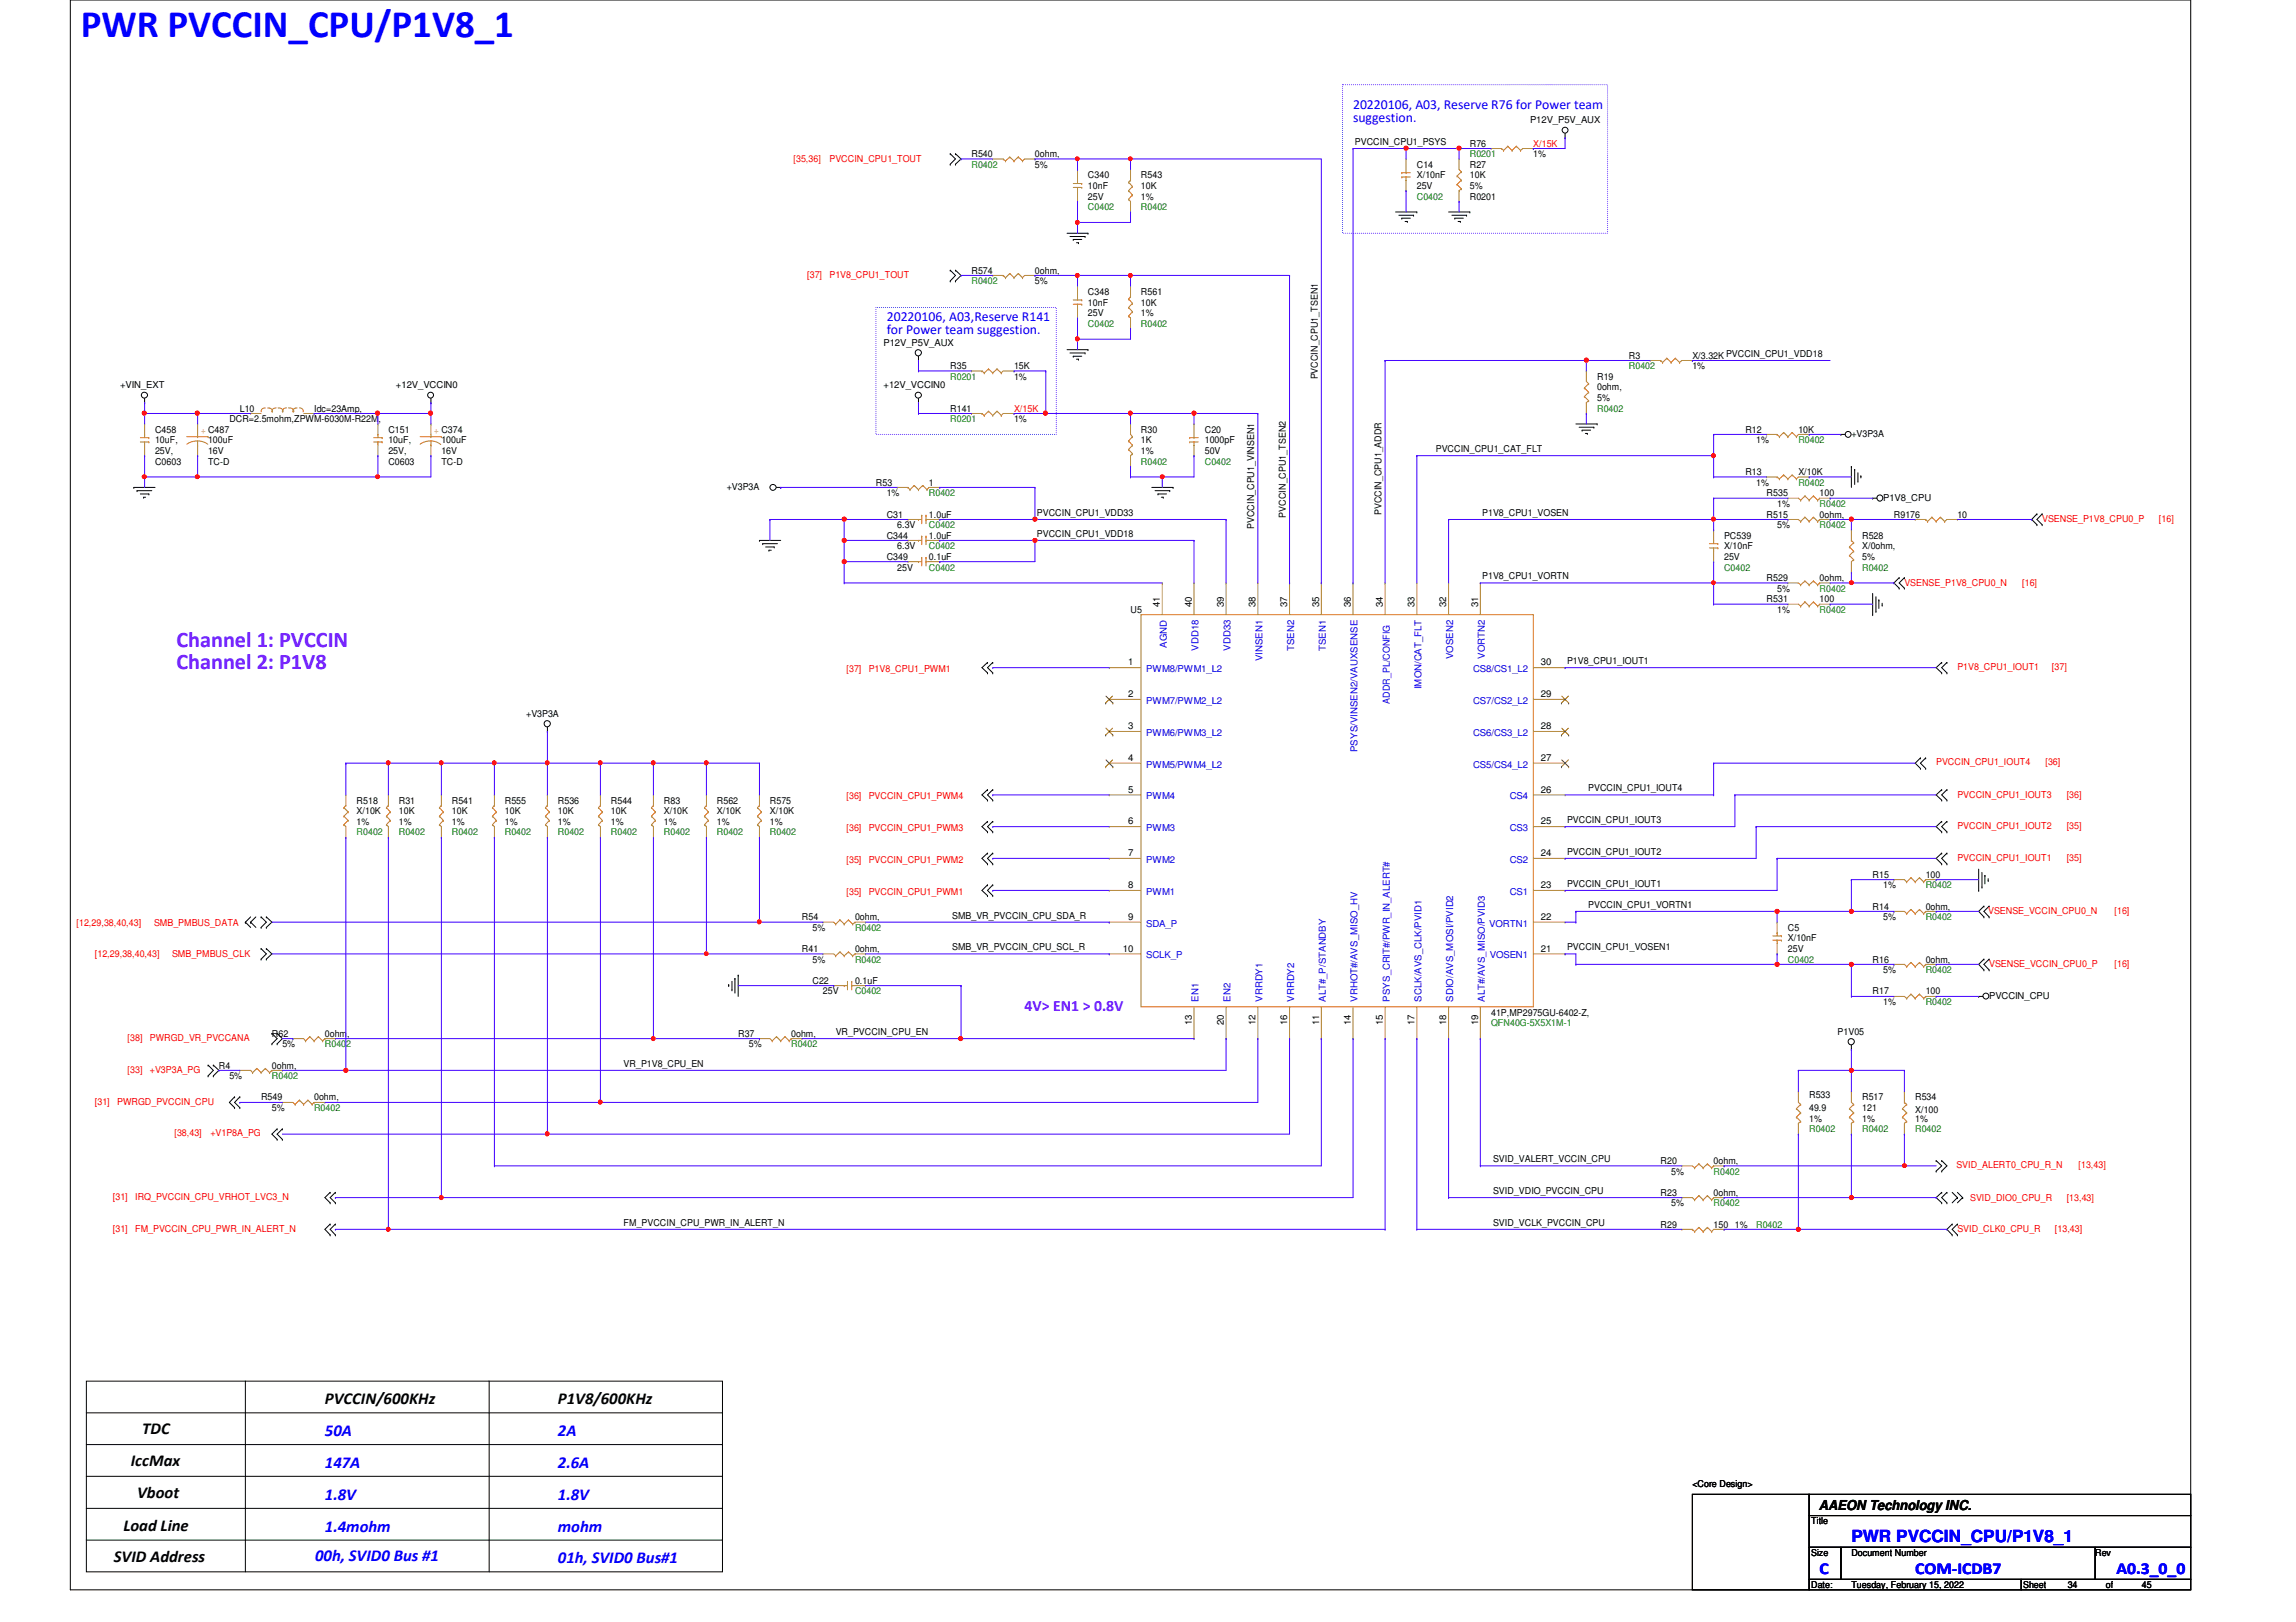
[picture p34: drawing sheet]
<svg xmlns="http://www.w3.org/2000/svg" width="297mm" height="210mm" viewBox="0 0 297 210" stroke-linecap="round" stroke-linejoin="round" font-family="sans-serif">
<defs><g id="words">
<text font-size="5" fill="#00f" x="10.5" y="4.8">PWR PVCCIN_CPU/P1V8_1</text>
<g font-size="2.9" fill="#8000ff">
<text x="22.8" y="83.7">Channel 1: PVCCIN</text>
<text x="22.8" y="86.6">Channel 2: P1V8</text>
</g>
<g font-size="2.2">
<text x="18.4" y="185.6">TDC</text>
<text x="42" y="181.7">PVCCIN/600KHz</text>
<text x="72.2" y="181.7">P1V8/600KHz</text>
<text x="16.9" y="189.7">IccMax</text>
<text x="17.7" y="193.8">Vboot</text>
<text x="14.7" y="202.2">SVID Address</text>
<text x="16" y="198.1">Load Line</text>
</g>
<g font-size="2.2" fill="#00f">
<text x="42" y="185.9">50A</text>
<text x="72.2" y="185.9">2A</text>
<text x="42" y="190">147A</text>
<text x="72.2" y="190">2.6A</text>
<text x="42" y="194.1">1.8V</text>
<text x="72.2" y="194.1">1.8V</text>
<text x="40.8" y="202.1">00h, SVID0 Bus #1</text>
<text x="42" y="198.2">1.4mohm</text>
<text x="72.2" y="202.3">01h, SVID0 Bus#1</text>
<text x="72.2" y="198.2">mohm</text>
<text x="235.4" y="203.7">C</text>
<text x="239.5" y="199.6">PWR PVCCIN_CPU/P1V8_1</text>
<text x="247.8" y="203.7">COM-ICDB7</text>
<text x="273.8" y="203.7">A0.3_0_0</text>
</g>
<text font-size="2" fill="#8000ff" x="132.5" y="130.9">4V&gt; EN1 &gt; 0.8V</text>
<g font-size="1.8" fill="#00f">
<text x="175" y="14.1">20220106, A03, Reserve R76 for Power team</text>
<text x="175" y="15.8">suggestion.</text>
<text x="114.7" y="41.5">20220106, A03,Reserve R141</text>
<text x="114.7" y="43.3">for Power team suggestion.</text>
</g>
<text font-size="1.8" x="235.3" y="195.4">AAEON Technology INC.</text>
<g font-size="1.2">
<text x="197.9" y="16">P12V_P5V_AUX</text>
<text x="125.7" y="20.4">R540</text>
<text x="133.9" y="20.4">0ohm,</text>
<text x="133.9" y="21.7">5%</text>
<text x="140.8" y="23.1">C340</text>
<text x="147.6" y="23.1">R543</text>
<text x="175.3" y="18.8">PVCCIN_CPU1_PSYS</text>
<text x="183.3" y="21.7">C14</text>
<text x="183.3" y="23.1">X/10nF</text>
<text x="190.2" y="21.7">R27</text>
<text x="190.2" y="23.1">10K</text>
<text x="190.2" y="19">R76</text>
<text x="198.4" y="20.4">1%</text>
<text x="140.8" y="24.5">10nF</text>
<text x="140.8" y="25.8">25V</text>
<text x="147.6" y="24.5">10K</text>
<text x="147.6" y="25.8">1%</text>
<text x="183.3" y="24.5">25V</text>
<text x="190.2" y="24.5">5%</text>
<text x="190.2" y="25.8">R0201</text>
<text x="125.7" y="35.4">R574</text>
<text x="133.9" y="35.4">0ohm,</text>
<text x="133.9" y="36.8">5%</text>
<text x="140.8" y="38.2">C348</text>
<text x="140.8" y="39.5">10nF</text>
<text x="140.8" y="40.9">25V</text>
<text x="147.6" y="38.2">R561</text>
<text x="147.6" y="39.5">10K</text>
<text x="147.6" y="40.9">1%</text>
<text x="114.3" y="44.7">P12V_P5V_AUX</text>
<text x="122.9" y="47.8">R35</text>
<text x="131.2" y="47.8">15K</text>
<text x="210.7" y="46.4">R3</text>
<text x="218.9" y="46.4">X/3.32K PVCCIN_CPU1_VDD18</text>
<text x="218.9" y="47.8">1%</text>
<text x="15.5" y="50.2">+VIN_EXT</text>
<text x="31" y="53.3">L10</text>
<text x="40.6" y="53.3">Idc=23Amp,</text>
<text x="51.2" y="50.2">+12V_VCCIN0</text>
<text x="114.3" y="50.2">+12V_VCCIN0</text>
<text x="122.9" y="53.3">R141</text>
<text x="131.2" y="49.1">1%</text>
<text x="170.5" y="49.1" transform="rotate(-90 170.5 49.1)">PVCCIN_CPU1_TSEN1</text>
<text x="206.6" y="49.1">R19</text>
<text x="206.6" y="50.5">0ohm,</text>
<text x="206.6" y="51.9">5%</text>
<text x="20.1" y="56">C458</text>
<text x="20.1" y="57.4">10uF,</text>
<text x="20.1" y="58.8">25V,</text>
<text x="26.9" y="57.4">100uF</text>
<text x="26.9" y="58.8">16V</text>
<text x="29.7" y="54.7">DCR=2.5mohm,ZPWM-6030M-R22M,</text>
<text x="50.2" y="56">C151</text>
<text x="50.2" y="57.4">10uF,</text>
<text x="50.2" y="58.8">25V,</text>
<text x="57.1" y="57.4">100uF</text>
<text x="57.1" y="58.8">16V</text>
<text x="131.2" y="54.7">1%</text>
<text x="147.6" y="56">R30</text>
<text x="147.6" y="57.4">1K</text>
<text x="147.6" y="58.8">1%</text>
<text x="155.9" y="56">C20</text>
<text x="155.9" y="57.4">1000pF</text>
<text x="155.9" y="58.8">50V</text>
<text x="185.8" y="58.5">PVCCIN_CPU1_CAT_FLT</text>
<text x="225.8" y="56">R12</text>
<text x="227.2" y="57.4">1%</text>
<text x="232.7" y="56">10K</text>
<text x="239.5" y="56.6">+V3P3A</text>
<text x="20.1" y="60.1">C0603</text>
<text x="26.9" y="60.1">TC-D</text>
<text x="50.2" y="60.1">C0603</text>
<text x="57.1" y="60.1">TC-D</text>
<text x="94" y="63.4">+V3P3A</text>
<text x="113.3" y="62.9">R53</text>
<text x="114.7" y="64.2">1%</text>
<text x="120.2" y="62.9">1</text>
<text x="225.8" y="61.5">R13</text>
<text x="227.2" y="62.9">1%</text>
<text x="228.6" y="64.2">R535</text>
<text x="229.9" y="65.6">1%</text>
<text x="232.7" y="61.5">X/10K</text>
<text x="235.4" y="64.2">100</text>
<text x="243.6" y="64.8">P1V8_CPU</text>
<text x="114.7" y="69.7">C344</text>
<text x="114.7" y="67">C31</text>
<text x="116.1" y="71.1">6.3V</text>
<text x="116.1" y="68.4">6.3V</text>
<text x="120.2" y="69.7">1.0uF</text>
<text x="120.2" y="67">1.0uF</text>
<text x="134.2" y="69.5">PVCCIN_CPU1_VDD18</text>
<text x="134.2" y="66.8">PVCCIN_CPU1_VDD33</text>
<text x="162.3" y="68.5" transform="rotate(-90 162.3 68.5)">PVCCIN_CPU1_VINSEN1</text>
<text x="166.4" y="67" transform="rotate(-90 166.4 67)">PVCCIN_CPU1_TSEN2</text>
<text x="178.7" y="66.7" transform="rotate(-90 178.7 66.7)">PVCCIN_CPU1_ADDR</text>
<text x="191.8" y="66.8">P1V8_CPU1_VOSEN</text>
<text x="223.1" y="69.7">PC539</text>
<text x="223.1" y="71.1">X/10nF</text>
<text x="228.6" y="67">R515</text>
<text x="229.9" y="68.4">5%</text>
<text x="235.4" y="67">0ohm,</text>
<text x="240.9" y="69.7">R528</text>
<text x="240.9" y="71.1">X/0ohm,</text>
<text x="245" y="67">R9176</text>
<text x="253.2" y="67">10</text>
<text x="114.7" y="72.5">C349</text>
<text x="116.1" y="73.8">25V</text>
<text x="120.2" y="72.5">0.1uF</text>
<text x="191.8" y="75">P1V8_CPU1_VORTN</text>
<text x="223.1" y="72.5">25V</text>
<text x="228.6" y="75.2">R529</text>
<text x="228.6" y="77.9">R531</text>
<text x="229.9" y="76.6">5%</text>
<text x="235.4" y="75.2">0ohm,</text>
<text x="235.4" y="77.9">100</text>
<text x="240.9" y="72.5">5%</text>
<text x="146.3" y="79.3">U5</text>
<text x="150.1" y="78.6" transform="rotate(-90 150.1 78.6)">41</text>
<text x="154.2" y="78.6" transform="rotate(-90 154.2 78.6)">40</text>
<text x="158.3" y="78.6" transform="rotate(-90 158.3 78.6)">39</text>
<text x="162.4" y="78.6" transform="rotate(-90 162.4 78.6)">38</text>
<text x="166.5" y="78.6" transform="rotate(-90 166.5 78.6)">37</text>
<text x="170.6" y="78.6" transform="rotate(-90 170.6 78.6)">35</text>
<text x="174.7" y="78.6" transform="rotate(-90 174.7 78.6)">36</text>
<text x="178.9" y="78.6" transform="rotate(-90 178.9 78.6)">34</text>
<text x="183" y="78.6" transform="rotate(-90 183 78.6)">33</text>
<text x="187.1" y="78.6" transform="rotate(-90 187.1 78.6)">32</text>
<text x="191.2" y="78.6" transform="rotate(-90 191.2 78.6)">31</text>
<text x="229.9" y="79.3">1%</text>
<text x="146" y="86.1">1</text>
<text x="199.3" y="86.1">30</text>
<text x="202.7" y="85.9">P1V8_CPU1_IOUT1</text>
<text x="68.1" y="92.8">+V3P3A</text>
<text x="146" y="90.2">2</text>
<text x="146" y="94.4">3</text>
<text x="199.3" y="94.4">28</text>
<text x="199.3" y="90.2">29</text>
<text x="146" y="98.5">4</text>
<text x="199.3" y="98.5">27</text>
<text x="46.1" y="104">R518</text>
<text x="46.1" y="105.4">X/10K</text>
<text x="46.1" y="106.8">1%</text>
<text x="51.6" y="104">R31</text>
<text x="51.6" y="105.4">10K</text>
<text x="51.6" y="106.8">1%</text>
<text x="58.5" y="104">R541</text>
<text x="58.5" y="105.4">10K</text>
<text x="58.5" y="106.8">1%</text>
<text x="65.3" y="104">R555</text>
<text x="65.3" y="105.4">10K</text>
<text x="65.3" y="106.8">1%</text>
<text x="72.2" y="104">R536</text>
<text x="72.2" y="105.4">10K</text>
<text x="72.2" y="106.8">1%</text>
<text x="79" y="104">R544</text>
<text x="79" y="105.4">10K</text>
<text x="79" y="106.8">1%</text>
<text x="85.9" y="104">R83</text>
<text x="85.9" y="105.4">X/10K</text>
<text x="85.9" y="106.8">1%</text>
<text x="92.7" y="104">R562</text>
<text x="92.7" y="105.4">X/10K</text>
<text x="92.7" y="106.8">1%</text>
<text x="99.6" y="104">R575</text>
<text x="99.6" y="105.4">X/10K</text>
<text x="99.6" y="106.8">1%</text>
<text x="146" y="102.6">5</text>
<text x="146" y="106.7">6</text>
<text x="199.3" y="106.7">25</text>
<text x="199.3" y="102.6">26</text>
<text x="202.7" y="106.5">PVCCIN_CPU1_IOUT3</text>
<text x="205.5" y="102.4">PVCCIN_CPU1_IOUT4</text>
<text x="146" y="110.8">7</text>
<text x="199.3" y="110.8">24</text>
<text x="202.7" y="110.6">PVCCIN_CPU1_IOUT2</text>
<text x="242.3" y="113.6">R15</text>
<text x="249.1" y="113.6">100</text>
<text x="103.8" y="119.1">R54</text>
<text x="110.6" y="119.1">0ohm,</text>
<text x="123.2" y="118.9">SMB_VR_PVCCIN_CPU_SDA_R</text>
<text x="146" y="114.9">8</text>
<text x="146" y="119">9</text>
<text x="199.3" y="114.9">23</text>
<text x="199.3" y="119">22</text>
<text x="202.7" y="114.8">PVCCIN_CPU1_IOUT1</text>
<text x="205.5" y="117.5">PVCCIN_CPU1_VORTN1</text>
<text x="242.3" y="117.7">R14</text>
<text x="243.6" y="115">1%</text>
<text x="243.6" y="119.1">5%</text>
<text x="249.1" y="117.7">0ohm,</text>
<text x="103.8" y="123.2">R41</text>
<text x="105.1" y="120.5">5%</text>
<text x="105.1" y="124.6">5%</text>
<text x="110.6" y="123.2">0ohm,</text>
<text x="123.2" y="123">SMB_VR_PVCCIN_CPU_SCL_R</text>
<text x="145.3" y="123.1">10</text>
<text x="199.3" y="123.1">21</text>
<text x="202.7" y="123">PVCCIN_CPU1_VOSEN1</text>
<text x="231.3" y="120.5">C5</text>
<text x="231.3" y="121.8">X/10nF</text>
<text x="231.3" y="123.2">25V</text>
<text x="242.3" y="124.6">R16</text>
<text x="243.6" y="125.9">5%</text>
<text x="249.1" y="124.6">0ohm,</text>
<text x="105.1" y="127.3">C22</text>
<text x="106.5" y="128.7">25V</text>
<text x="110.6" y="127.3">0.1uF</text>
<text x="192.9" y="131.4">41P,MP2975GU-6402-Z,</text>
<text x="242.3" y="128.7">R17</text>
<text x="243.6" y="130.1">1%</text>
<text x="249.1" y="128.7">100</text>
<text x="257.3" y="129.2">PVCCIN_CPU</text>
<text x="35.2" y="134.2">R62</text>
<text x="36.5" y="135.6">5%</text>
<text x="42" y="134.2">0ohm,</text>
<text x="95.5" y="134.2">R37</text>
<text x="96.9" y="135.6">5%</text>
<text x="102.4" y="134.2">0ohm,</text>
<text x="108.1" y="133.9">VR_PVCCIN_CPU_EN</text>
<text x="154.2" y="132.6" transform="rotate(-90 154.2 132.6)">13</text>
<text x="158.3" y="132.6" transform="rotate(-90 158.3 132.6)">20</text>
<text x="162.4" y="132.6" transform="rotate(-90 162.4 132.6)">12</text>
<text x="166.5" y="132.6" transform="rotate(-90 166.5 132.6)">16</text>
<text x="170.6" y="132.6" transform="rotate(-90 170.6 132.6)">11</text>
<text x="174.7" y="132.6" transform="rotate(-90 174.7 132.6)">14</text>
<text x="178.9" y="132.6" transform="rotate(-90 178.9 132.6)">15</text>
<text x="183" y="132.6" transform="rotate(-90 183 132.6)">17</text>
<text x="187.1" y="132.6" transform="rotate(-90 187.1 132.6)">18</text>
<text x="191.2" y="132.6" transform="rotate(-90 191.2 132.6)">19</text>
<text x="237.7" y="133.9">P1V05</text>
<text x="28.3" y="138.3">R4</text>
<text x="29.7" y="139.7">5%</text>
<text x="33.8" y="142.4">R549</text>
<text x="35.2" y="138.3">0ohm,</text>
<text x="35.2" y="143.8">5%</text>
<text x="40.6" y="142.4">0ohm,</text>
<text x="80.7" y="138">VR_P1V8_CPU_EN</text>
<text x="234.1" y="142.2">R533</text>
<text x="234.1" y="143.8">49.9</text>
<text x="240.9" y="142.4">R517</text>
<text x="240.9" y="143.8">121</text>
<text x="247.8" y="142.4">R534</text>
<text x="234.1" y="145.2">1%</text>
<text x="240.9" y="145.2">1%</text>
<text x="247.8" y="144.1">X/100</text>
<text x="247.8" y="145.2">1%</text>
<text x="193.2" y="154.5">SVID_VDIO_PVCCIN_CPU</text>
<text x="193.2" y="150.4">SVID_VALERT_VCCIN_CPU</text>
<text x="214.8" y="150.7">R20</text>
<text x="214.8" y="154.8">R23</text>
<text x="216.2" y="152">5%</text>
<text x="221.7" y="150.7">0ohm,</text>
<text x="221.7" y="154.8">0ohm,</text>
<text x="80.7" y="158.6">FM_PVCCIN_CPU_PWR_IN_ALERT_N</text>
<text x="193.2" y="158.6">SVID_VCLK_PVCCIN_CPU</text>
<text x="214.8" y="158.9">R29</text>
<text x="216.2" y="156.1">5%</text>
<text x="221.7" y="158.9">150</text>
<text x="224.4" y="158.9">1%</text>
<text x="218.9" y="192.5">&lt;Core Design&gt;</text>
<text x="234.3" y="197.3">Title</text>
<text x="234.3" y="201.4">Size</text>
<text x="239.5" y="201.4">Document Number</text>
<text x="271.1" y="201.4">Rev</text>
<text x="234.3" y="205.5">Date:</text>
<text x="239.5" y="205.5">Tuesday, February 15, 2022</text>
<text x="261.7" y="205.5">Sheet</text>
<text x="267.5" y="205.5">34</text>
<text x="272.5" y="205.5">of</text>
<text x="277.1" y="205.5">45</text>
</g>
<g font-size="1.2" fill="#f00">
<text x="102.7" y="20.9">[35,36]</text>
<text x="107.3" y="20.9">PVCCIN_CPU1_TOUT</text>
<text x="198.4" y="19">X/15K</text>
<text x="104.4" y="36">[37]</text>
<text x="107.3" y="36">P1V8_CPU1_TOUT</text>
<text x="131.2" y="53.3">X/15K</text>
<text x="264.2" y="67.5">VSENSE_P1V8_CPU0_P</text>
<text x="279.3" y="67.5">[16]</text>
<text x="246.4" y="75.8">VSENSE_P1V8_CPU0_N</text>
<text x="261.6" y="75.8">[16]</text>
<text x="109.5" y="87">[37]</text>
<text x="112.4" y="87">P1V8_CPU1_PWM1</text>
<text x="253.2" y="86.7">P1V8_CPU1_IOUT1</text>
<text x="265.5" y="86.7">[37]</text>
<text x="250.5" y="99.1">PVCCIN_CPU1_IOUT4</text>
<text x="264.6" y="99.1">[36]</text>
<text x="109.5" y="107.6">[36]</text>
<text x="109.5" y="103.5">[36]</text>
<text x="112.4" y="107.6">PVCCIN_CPU1_PWM3</text>
<text x="112.4" y="103.5">PVCCIN_CPU1_PWM4</text>
<text x="253.2" y="107.3">PVCCIN_CPU1_IOUT2</text>
<text x="253.2" y="103.2">PVCCIN_CPU1_IOUT3</text>
<text x="267.4" y="107.3">[35]</text>
<text x="267.4" y="103.2">[36]</text>
<text x="109.5" y="111.7">[35]</text>
<text x="112.4" y="111.7">PVCCIN_CPU1_PWM2</text>
<text x="253.2" y="111.4">PVCCIN_CPU1_IOUT1</text>
<text x="267.4" y="111.4">[35]</text>
<text x="9.9" y="119.8">[12,29,38,40,43]</text>
<text x="19.9" y="119.8">SMB_PMBUS_DATA</text>
<text x="109.5" y="115.8">[35]</text>
<text x="112.4" y="115.8">PVCCIN_CPU1_PWM1</text>
<text x="257.2" y="118.3">VSENSE_VCCIN_CPU0_N</text>
<text x="273.6" y="118.3">[16]</text>
<text x="12.3" y="123.9">[12,29,38,40,43]</text>
<text x="22.3" y="123.9">SMB_PMBUS_CLK</text>
<text x="257.3" y="125.1">VSENSE_VCCIN_CPU0_P</text>
<text x="273.6" y="125.1">[16]</text>
<text x="16.5" y="134.7">[38]</text>
<text x="19.4" y="134.7">PWRGD_VR_PVCCANA</text>
<text x="12.3" y="143">[31]</text>
<text x="15.2" y="143">PWRGD_PVCCIN_CPU</text>
<text x="16.5" y="138.9">[33]</text>
<text x="19.4" y="138.9">+V3P3A_PG</text>
<text x="22.6" y="147.1">[38,43]</text>
<text x="27.2" y="147.1">+V1P8A_PG</text>
<text x="14.6" y="155.3">[31]</text>
<text x="17.5" y="155.3">IRQ_PVCCIN_CPU_VRHOT_LVC3_N</text>
<text x="253.1" y="151.2">SVID_ALERT0_CPU_R_N</text>
<text x="254.9" y="155.4">SVID_DIO0_CPU_R</text>
<text x="267.4" y="155.4">[13,43]</text>
<text x="268.9" y="151.2">[13,43]</text>
<text x="14.6" y="159.4">[31]</text>
<text x="17.5" y="159.4">FM_PVCCIN_CPU_PWR_IN_ALERT_N</text>
<text x="253.2" y="159.4">SVID_CLK0_CPU_R</text>
<text x="265.9" y="159.4">[13,43]</text>
</g>
<g font-size="1.2" fill="#008000">
<text x="125.7" y="21.7">R0402</text>
<text x="190.2" y="20.4">R0201</text>
<text x="140.8" y="27.2">C0402</text>
<text x="147.6" y="27.2">R0402</text>
<text x="183.3" y="25.8">C0402</text>
<text x="125.7" y="36.8">R0402</text>
<text x="140.8" y="42.3">C0402</text>
<text x="147.6" y="42.3">R0402</text>
<text x="210.7" y="47.8">R0402</text>
<text x="122.9" y="49.1">R0201</text>
<text x="206.6" y="53.3">R0402</text>
<text x="122.9" y="54.7">R0201</text>
<text x="232.7" y="57.4">R0402</text>
<text x="120.2" y="64.2">R0402</text>
<text x="147.6" y="60.1">R0402</text>
<text x="155.9" y="60.1">C0402</text>
<text x="232.7" y="62.9">R0402</text>
<text x="235.4" y="65.6">R0402</text>
<text x="120.2" y="71.1">C0402</text>
<text x="120.2" y="68.4">C0402</text>
<text x="235.4" y="68.4">R0402</text>
<text x="120.2" y="73.8">C0402</text>
<text x="223.1" y="73.8">C0402</text>
<text x="235.4" y="76.6">R0402</text>
<text x="240.9" y="73.8">R0402</text>
<text x="235.4" y="79.3">R0402</text>
<text x="46.1" y="108.1">R0402</text>
<text x="51.6" y="108.1">R0402</text>
<text x="58.5" y="108.1">R0402</text>
<text x="65.3" y="108.1">R0402</text>
<text x="72.2" y="108.1">R0402</text>
<text x="79" y="108.1">R0402</text>
<text x="85.9" y="108.1">R0402</text>
<text x="92.7" y="108.1">R0402</text>
<text x="99.6" y="108.1">R0402</text>
<text x="249.1" y="115">R0402</text>
<text x="249.1" y="119.1">R0402</text>
<text x="110.6" y="120.5">R0402</text>
<text x="110.6" y="124.6">R0402</text>
<text x="231.3" y="124.6">C0402</text>
<text x="249.1" y="125.9">R0402</text>
<text x="110.6" y="128.7">C0402</text>
<text x="249.1" y="130.1">R0402</text>
<text x="42" y="135.6">R0402</text>
<text x="102.4" y="135.6">R0402</text>
<text x="192.9" y="132.8">QFN40G-5X5X1M-1</text>
<text x="35.2" y="139.7">R0402</text>
<text x="40.6" y="143.8">R0402</text>
<text x="234.1" y="146.5">R0402</text>
<text x="240.9" y="146.5">R0402</text>
<text x="247.8" y="146.5">R0402</text>
<text x="221.7" y="152">R0402</text>
<text x="221.7" y="156.1">R0402</text>
<text x="227.2" y="158.9">R0402</text>
</g>
<g font-size="1.2" fill="#cc8006">
<text x="26" y="56.1">+ C487</text>
<text x="56.1" y="56.1">+ C374</text>
</g>
<g font-size="1.2" fill="#00c">
<text x="151" y="83.8" transform="rotate(-90 151 83.8)">AGND</text>
<text x="148.3" y="87">PWM8/PWM1_L2</text>
<text x="155.1" y="84.2" transform="rotate(-90 155.1 84.2)">VDD18</text>
<text x="159.2" y="84.2" transform="rotate(-90 159.2 84.2)">VDD33</text>
<text x="163.3" y="85.6" transform="rotate(-90 163.3 85.6)">VINSEN1</text>
<text x="167.4" y="84.2" transform="rotate(-90 167.4 84.2)">TSEN2</text>
<text x="171.5" y="84.2" transform="rotate(-90 171.5 84.2)">TSEN1</text>
<text x="183.9" y="89.2" transform="rotate(-90 183.9 89.2)">IMON/CAT_FLT</text>
<text x="188" y="85.3" transform="rotate(-90 188 85.3)">VOSEN2</text>
<text x="190.6" y="87">CS8/CS1_L2</text>
<text x="192.1" y="85.3" transform="rotate(-90 192.1 85.3)">VORTN2</text>
<text x="148.3" y="91.1">PWM7/PWM2_L2</text>
<text x="148.3" y="95.2">PWM6/PWM3_L2</text>
<text x="179.8" y="91.1" transform="rotate(-90 179.8 91.1)">ADDR_PL/CONFIG</text>
<text x="190.6" y="95.2">CS6/CS3_L2</text>
<text x="190.6" y="91.1">CS7/CS2_L2</text>
<text x="148.3" y="99.4">PWM5/PWM4_L2</text>
<text x="175.6" y="97.3" transform="rotate(-90 175.6 97.3)">PSYS/VINSEN2/VAUXSENSE</text>
<text x="190.6" y="99.4">CS5/CS4_L2</text>
<text x="148.3" y="103.5">PWM4</text>
<text x="148.3" y="107.6">PWM3</text>
<text x="195.3" y="107.6">CS3</text>
<text x="195.3" y="103.5">CS4</text>
<text x="148.3" y="111.7">PWM2</text>
<text x="195.3" y="111.7">CS2</text>
<text x="148.3" y="115.8">PWM1</text>
<text x="148.3" y="119.9">SDA_P</text>
<text x="192.7" y="119.9">VORTN1</text>
<text x="195.3" y="115.8">CS1</text>
<text x="148.3" y="124">SCLK_P</text>
<text x="192.7" y="124">VOSEN1</text>
<text x="155.1" y="129.6" transform="rotate(-90 155.1 129.6)">EN1</text>
<text x="159.2" y="129.6" transform="rotate(-90 159.2 129.6)">EN2</text>
<text x="163.3" y="129.6" transform="rotate(-90 163.3 129.6)">VRRDY1</text>
<text x="167.4" y="129.6" transform="rotate(-90 167.4 129.6)">VRRDY2</text>
<text x="171.5" y="129.6" transform="rotate(-90 171.5 129.6)">ALT#_P/STANDBY</text>
<text x="175.6" y="129.6" transform="rotate(-90 175.6 129.6)">VRHOT#/AVS_MISO_HV</text>
<text x="179.8" y="129.6" transform="rotate(-90 179.8 129.6)">PSYS_CRIT#/PWR_IN_ALERT#</text>
<text x="183.9" y="129.6" transform="rotate(-90 183.9 129.6)">SCLK/AVS_CLK/PVID1</text>
<text x="188" y="129.6" transform="rotate(-90 188 129.6)">SDIO/AVS_MOSI/PVID2</text>
<text x="192.1" y="129.6" transform="rotate(-90 192.1 129.6)">ALT#/AVS_MISO/PVID3</text>
</g>
</g></defs>
<g fill="none" stroke="#000" stroke-width=".13">
<path d="M9.1 0h274.3v205.7h-274.3zM122.9 19.9h.1M122.9 19.9l.7 .7-.7 .7M123.6 19.9h.1M123.6 19.9l.7 .7-.7 .7M202.5 17.8h.1M202.5 17.3v.5M122.9 21.3h.1M122.9 35h.1M122.9 36.4h.1M122.9 35l.7 .6-.7 .8M123.6 21.3h.1"/>
<path d="M123.6 36.4h.1M123.6 35h.1M123.6 35l.7 .6-.7 .8M138 30.2h2.8M138.4 30.6h2M138.8 31h.1M138.8 31h1.2M139.3 31.4h.2M139.5 31.4h.1M140.4 30.6h.1M140.8 30.2h.1M180.5 27.4h2.8"/>
<path d="M181 27.9h1.9M181.4 28.2h.1M181.4 28.2h1.1M181.8 28.7h.3M182.1 28.7h.1M182.9 27.9h.1M183.3 27.4h.1M187.4 27.4h2.8M187.8 27.9h1.9M188.2 28.2h.1M188.2 28.2h1.1M188.6 28.7h.3"/>
<path d="M188.9 28.7h.1M189.7 27.9h.1M190.2 27.4h.1M18.7 52.1h.1M18.7 51.6v.5M55.7 52.1h.1M55.7 51.6v.5M118.8 46.7h.1M118.8 52.1h.1M118.8 46.1v.6M118.8 51.6v.5M138 45.3h2.8"/>
<path d="M138.4 45.7h2M138.8 46.1h.1M138.8 46.1h1.2M139.3 46.5h.2M139.5 46.5h.1M140.4 45.7h.1M140.8 45.3h.1M203.9 54.9h2.7M204.3 55.3h1.9M204.7 55.7h.1M204.7 55.7h1.1M205.1 56.1h.3"/>
<path d="M205.4 56.1h.1M206.2 55.3h.1M206.6 54.9h.1M238.2 56.2h.1M238.2 56.2h.5M17.3 63.1h.1M17.3 63.1h2.8M17.7 63.5h.1M17.7 63.5h1.9M18.2 63.9h1.1M18.6 64.3h.1M18.6 64.3h.2"/>
<path d="M19.3 63.9h.1M98.3 69.9h.1M98.3 69.9h2.7M98.7 70.4h.1M98.7 70.4h1.9M99.1 70.8h1.1M99.5 71.2h.1M99.5 71.2h.3M100.2 70.8h.1M100.5 63.1h.5M101 63.1h.1M149 63.1h2.8"/>
<path d="M149.4 63.5h1.9M149.8 63.9h.1M149.8 63.9h1.1M150.2 64.3h.3M150.5 64.3h.1M151.3 63.5h.1M151.8 63.1h.1M239.5 60.4h.1M239.5 60.4v2.7M239.9 60.7h.1M239.9 60.7v2M240.4 62.3h.1"/>
<path d="M240.4 61.2v1.1M240.7 61.6h.1M240.7 61.6v.2M242.3 79.5h.1M242.3 64.5h.1M242.3 76.8v2.7M242.3 64.5h.5M242.7 79.1h.1M242.7 77.2v1.9M243.1 77.6h.1M243.1 77.6v1.1M243.5 78.3h.1"/>
<path d="M243.5 78.1v.2M245.7 76.1h.1M245.7 74.8h.1M245.7 74.8l-.7 .6 .7 .7M246.4 74.8h.1M246.4 76.1h.1M246.4 74.8l-.7 .6 .7 .7M263.5 67.9h.1M263.5 66.5h.1M263.5 66.5l-.7 .7 .7 .7M264.2 66.5h.1M264.2 67.9h.1"/>
<path d="M264.2 66.5l-.7 .7 .7 .7M70.8 94.7h.1M70.8 94.1v.6M127.8 85.7h.1M127.8 87.1h.1M127.8 85.7l-.8 .7 .8 .7M128.4 85.7h.1M128.4 87.1h.1M128.4 85.7l-.6 .7 .6 .7M248.5 98.1h.1M248.5 99.4h.1M248.5 98.1l-.7 .7 .7 .6"/>
<path d="M249.1 99.4h.1M249.1 98.1h.1M249.1 98.1l-.6 .7 .6 .6M251.2 85.7h.1M251.2 87.1h.1M251.2 85.7l-.7 .7 .7 .7M251.9 87.1h.1M251.9 85.7h.1M251.9 85.7l-.7 .7 .7 .7M31.7 119.3h.1M31.7 119.3l.7 .7M32.4 119.3h.1"/>
<path d="M32.4 118.7l-.7 .6M32.4 119.3l.7 .7M33.1 118.7l-.7 .6M33.8 118.7h.1M33.8 118.7l.7 .6-.7 .7M34.5 118.7h.1M34.5 118.7l.7 .6-.7 .7M127.8 114.5h.1M127.8 115.9h.1M127.8 110.4h.1M127.8 111.8h.1M127.8 106.3h.1"/>
<path d="M127.8 107.7h.1M127.8 102.2h.1M127.8 103.5h.1M127.8 114.5l-.8 .7 .8 .7M127.8 110.4l-.8 .7 .8 .7M127.8 106.3l-.8 .7 .8 .7M127.8 102.2l-.8 .7 .8 .6M128.4 114.5h.1M128.4 115.9h.1M128.4 110.4h.1M128.4 111.8h.1M128.4 106.3h.1"/>
<path d="M128.4 107.7h.1M128.4 102.2h.1M128.4 103.5h.1M128.4 114.5l-.6 .7 .6 .7M128.4 110.4l-.6 .7 .6 .7M128.4 106.3l-.6 .7 .6 .7M128.4 102.2l-.6 .7 .6 .6M251.2 110.4h.1M251.2 111.8h.1M251.2 106.3h.1M251.2 107.7h.1M251.2 102.2h.1"/>
<path d="M251.2 103.5h.1M251.2 110.4l-.7 .7 .7 .7M251.2 106.3l-.7 .7 .7 .7M251.2 102.2l-.7 .7 .7 .6M251.9 111.8h.1M251.9 110.4h.1M251.9 107.7h.1M251.9 106.3h.1M251.9 103.5h.1M251.9 102.2h.1M251.9 110.4l-.7 .7 .7 .7M251.9 106.3l-.7 .7 .7 .7"/>
<path d="M251.9 102.2l-.7 .7 .7 .6M256 115.2h.1M256 112.5v2.7M256.4 114.8h.1M256.4 112.9v1.9M256.7 117.3h.1M256.7 118.7h.1M256.7 117.3l-.7 .6 .7 .8M256.8 113.3h.1M256.8 113.3v1.1M257.2 114h.1M257.2 113.7v.3"/>
<path d="M257.3 118.7h.1M257.3 117.3h.1M257.3 117.3l-.6 .6 .6 .8M26.9 137.8h.1M26.9 139.2h.1M26.9 137.8l.7 .7-.7 .7M27.6 139.2h.1M27.6 137.8h.1M27.6 137.8l.7 .7-.7 .7M33.8 120h.1M33.8 124.1h.1M33.8 122.8h.1"/>
<path d="M33.8 122.8l.7 .6-.7 .7M34.5 120h.1M34.5 122.8h.1M34.5 124.1h.1M34.5 122.8l.7 .6-.7 .7M35.2 133.7h.1M35.2 135.1h.1M35.2 133.7l.7 .7-.7 .7M35.9 135.1h.1M35.9 133.7h.1M35.9 133.7l.6 .7-.6 .7M94.3 127.4h.1"/>
<path d="M94.3 127.4v.3M94.7 128.1h.1M94.7 127v1.1M95.1 126.6h.1M95.1 126.6v1.9M95.5 126.2h.1M95.5 126.2v2.7M239.5 135.8h.1M239.5 135.3v.5M256 128.9h.1M256 128.9h.5M256.7 124.1h.1"/>
<path d="M256.7 125.5h.1M256.7 124.1l-.7 .7 .7 .7M257.3 125.5h.1M257.3 124.1h.1M257.3 124.1l-.6 .7 .6 .7M30.3 143.3h.1M30.3 141.9h.1M30.3 141.9l-.6 .8 .6 .6M31 143.3h.1M31 141.9h.1M31 141.9l-.7 .8 .7 .6M35.9 147.4h.1"/>
<path d="M35.9 146.1h.1M35.9 146.1l-.7 .7 .7 .6M36.5 147.4h.1M36.5 146.1h.1M36.5 146.1l-.6 .7 .6 .6M42.7 155.7h.1M42.7 154.3h.1M42.7 159.8h.1M42.7 158.4h.1M42.7 154.3l-.7 .7 .7 .7M42.7 158.4l-.7 .7 .7 .7M43.4 155.7h.1"/>
<path d="M43.4 154.3h.1M43.4 159.8h.1M43.4 158.4h.1M43.4 154.3l-.7 .7 .7 .7M43.4 158.4l-.7 .7 .7 .7M250.5 151.6h.1M250.5 150.2h.1M250.5 150.2l.7 .7-.7 .7M251.2 151.6h.1M251.2 150.2h.1M251.2 154.3h.1M251.2 155.7h.1"/>
<path d="M251.2 150.2l.7 .7-.7 .7M251.2 154.3l-.7 .7 .7 .7M251.9 155.7h.1M251.9 154.3h.1M251.9 154.3l-.7 .7 .7 .7M252.6 158.4h.1M252.6 159.8h.1M252.6 154.3l.6 .7M252.6 158.4l-.7 .7 .7 .7M253.2 155h.1M253.2 159.8h.1M253.2 158.4h.1"/>
<path d="M253.2 155l-.6 .7M253.2 154.3l.7 .7M253.2 158.4l-.6 .7 .6 .7M253.9 155h.1M253.9 155l-.7 .7M11.2 178.7h82.3v24.7h-82.3zM31.7 178.7v24.7M63.3 178.7v24.7M11.2 182.8h82.3M11.2 186.9h82.3M11.2 191.1h82.3M11.2 195.2h82.3"/>
<path d="M11.2 199.3h82.3M93.5 182.8h.1M93.5 186.9h.1M93.5 191.1h.1M93.5 195.2h.1M93.5 199.3h.1M218.9 193.4h15.2v12.3h-15.2zM234.1 193.4h49.3v2.7h-49.3zM234.1 196.1h49.3v4.1h-49.3zM234.1 200.2h4.1v4.2h-4.1zM234.1 204.4h27.4v1.3h-27.4zM238.2 200.2h32.9v4.2h-32.9z"/>
<path d="M261.5 204.4h21.9v1.3h-21.9zM271.1 200.2h12.3v4.2h-12.3z"/>
<circle cx="202.5" cy="16.8" r=".38"/>
<circle cx="18.7" cy="51.1" r=".39"/>
<circle cx="55.7" cy="51.1" r=".38"/>
<circle cx="118.8" cy="45.7" r=".4"/>
<circle cx="118.8" cy="51.1" r=".39"/>
<circle cx="239.1" cy="56.2" r=".38"/>
<circle cx="100" cy="63.1" r=".39"/>
<circle cx="243.2" cy="64.4" r=".39"/>
<circle cx="70.8" cy="93.7" r=".4"/>
<circle cx="239.5" cy="134.8" r=".4"/>
<circle cx="256.9" cy="128.9" r=".38"/>
</g>
<path d="M173.7 11h34.3v19.2h-34.3zM113.3 39.8h23.3v16.4h-23.3z" fill="none" stroke="#00f" stroke-width=".13" stroke-dasharray="0 .3"/>
<g fill="none" stroke="#cc8006" stroke-width=".13">
<path d="M194.3 19.2h.1M194.3 19.2l.2 .3M194.5 19.5h.1M195.1 18.9h.1M195.1 18.9l-.6 .6M195.1 18.9l.5 .6M195.6 19.5h.1M196.2 18.9h.1M196.2 18.9l.5 .6M196.2 18.9l-.6 .6M196.7 19.5h.1M197 19.2l-.3 .3"/>
<path d="M129.8 35.6h.1M129.8 20.6h.1M129.8 35.6l.3 .3M129.8 20.6l.3 .2M130.1 35.9h.1M130.1 20.8h.1M130.6 35.4h.1M130.6 20.3h.1M130.6 35.4l-.5 .5M130.6 35.4l.6 .5M130.6 20.3l-.5 .5M130.6 20.3l.6 .5"/>
<path d="M131.2 35.9h.1M131.2 20.8h.1M131.7 35.4h.1M131.7 20.3h.1M131.7 35.4l.6 .5M131.7 35.4l-.5 .5M131.7 20.3l.6 .5M131.7 20.3l-.5 .5M132.3 35.9h.1M132.3 20.8h.1M132.5 35.6l-.2 .3M132.5 20.6l-.2 .2"/>
<path d="M138.8 38.8h1.2M138.8 39.4h1.2M138.8 23.7h1.2M138.8 24.3h1.2M139.4 38.4h.1M139.4 39.4h.1M139.4 23.3h.1M139.4 24.3h.1M139.4 23.3v.4M139.4 24.3v.4M139.4 38.4v.4M139.4 39.4v.4"/>
<path d="M140 38.8h.1M140 39.4h.1M140 23.7h.1M140 24.3h.1M146 23.6h.1M146 25.8h.1M146 24.7h.1M146 38.7h.1M146 39.8h.1M146 23.6l.5 .5M146 25.8l.3 .3M146 24.7l.5 .5"/>
<path d="M146 38.7l.5 .5M146 39.8l.5 .5M146.3 23.3h.1M146.3 38.4h.1M146.3 23.3l-.3 .3M146.3 38.4l-.3 .3M146.5 25.2h.1M146.5 24.1h.1M146.5 39.2h.1M146.5 25.2l-.5 .6M146.5 24.1l-.5 .6M146.5 39.2l-.5 .6"/>
<path d="M181.4 22.9h.1M181.4 22.4h.1M181.4 22.9h1.1M181.4 22.4h1.1M181.9 23.3h.1M181.9 22.4h.1M181.9 21.9v.5M181.9 22.9v.4M188.5 22.8h.1M188.5 23.9h.1M188.5 23.9l.6 .5M188.5 22.8l.6 .5"/>
<path d="M188.8 24.7h.1M188.8 21.9l.3 .3M189.1 24.4h.1M189.1 22.2h.1M189.1 23.3h.1M189.1 24.4l-.3 .3M189.1 22.2l-.6 .6M189.1 23.3l-.6 .6M18.2 57.2h1.1M18.2 56.6h1.1M18.7 56.2h.1M18.7 57.2h.1"/>
<path d="M18.7 56.2v.4M18.7 57.2v.4M19.3 56.6h.1M19.3 57.2h.1M24.2 56.5h2.7M25.6 57.6h.1M25.6 56.5h.1M25.6 57.1h-.1a2.24 2.24 0 0 0-1.3 .4M25.6 57.1a2.12 2.12 0 0 1 1.3 .4M25.6 56.2v.3M25.6 57.1v.5M26.9 56.5h.1"/>
<path d="M34.3 52.8a.47 .47 0 0 0-.5 .5M34.6 52.8h.1a.5 .5 0 0 1 .5 .5M35.7 52.8a.47 .47 0 0 0-.5 .5M36 52.8a.5 .5 0 0 1 .6 .5M37.1 52.8h-.1a.47 .47 0 0 0-.5 .5M37.3 52.8h.1a.5 .5 0 0 1 .6 .5M38.4 52.8a.47 .47 0 0 0-.5 .5M38.7 52.8a.45 .45 0 0 1 .5 .5M48.3 57.2h1.1M48.3 56.6h1.1M48.9 56.2h.1M48.9 57.2h.1"/>
<path d="M48.9 56.2v.4M48.9 57.2v.4M49.4 56.6h.1M49.4 57.2h.1M54.4 56.5h2.7M55.7 57.6h.1M55.7 56.5h.1M55.7 57.1a2.15 2.15 0 0 0-1.3 .4M55.7 57.1a1.95 1.95 0 0 1 1.3 .4M55.7 56.2v.3M55.7 57.1v.5M57.1 56.5h.1"/>
<path d="M127 53.5h.1M127 48h.1M127 53.5l.3 .3M127 48l.3 .3M127.3 53.8h.1M127.3 48.3h.1M127.9 53.2h.1M127.9 47.8h.1M127.9 53.2l-.6 .6M127.9 53.2l.5 .6M127.9 47.8l-.6 .5M127.9 47.8l.5 .5"/>
<path d="M128.4 53.8h.1M128.4 48.3h.1M129 53.2h.1M129 47.8h.1M129 53.2l.5 .6M129 53.2l-.6 .6M129 47.8l.5 .5M129 47.8l-.6 .5M129.5 53.8h.1M129.5 48.3h.1M129.8 53.5l-.3 .3M129.8 48l-.3 .3"/>
<path d="M146 57.1h.1M146 58.2h.1M146 40.9h.1M146 58.2l.5 .5M146 57.1l.5 .5M146 40.9l.3 .2M146.3 59h.1M146.3 56.2l.2 .3M146.5 58.7h.1M146.5 56.5h.1M146.5 57.6h.1M146.5 40.3h.1"/>
<path d="M146.5 58.7l-.2 .3M146.5 56.5l-.5 .6M146.5 57.6l-.5 .6M146.5 40.3l-.5 .6M153.9 57.2h.1M153.9 56.6h.1M153.9 57.2h1.1M153.9 56.6h1.1M154.5 57.6h.1M154.5 56.6h.1M154.5 56.2v.4M154.5 57.2v.4"/>
<path d="M205 50.2h.1M205 51.3h.1M205 51.3l.5 .6M205 50.2l.5 .6M205.2 52.1h.1M205.2 49.4l.3 .3M205.5 51.9h.1M205.5 49.7h.1M205.5 50.8h.1M205.5 51.9l-.3 .2M205.5 49.7l-.5 .5M205.5 50.8l-.5 .5"/>
<path d="M214.8 46.7h.1M214.8 46.7l.3 .2M215.1 46.9h.1M215.6 46.4h.1M215.6 46.4l-.5 .5M215.6 46.4l.6 .5M216.2 46.9h.1M216.7 46.4h.1M216.7 46.4l.6 .5M216.7 46.4l-.5 .5M217.3 46.9h.1M217.6 46.7l-.3 .2"/>
<path d="M229.9 56.2h.1M229.9 56.2l.3 .3M230.2 56.5h.1M230.8 56h.1M230.8 56l-.6 .5M230.8 56l.5 .5M231.3 56.5h.1M231.9 56h.1M231.9 56l.5 .5M231.9 56l-.6 .5M232.4 56.5h.1M232.7 56.2l-.3 .3"/>
<path d="M117.5 63.1h.1M117.5 63.1l.2 .3M117.7 63.4h.1M118.3 62.8h.1M118.3 62.8l-.6 .6M118.3 62.8l.5 .6M118.8 63.4h.1M118.8 72.7h.1M118.8 69.9h.1M118.8 67.2h.1M118.8 72.7h.4M118.8 69.9h.4"/>
<path d="M118.8 67.2h.4M119.2 72.1h.1M119.2 69.4h.1M119.2 66.7h.1M119.2 66.7v1.1M119.2 69.4v1.1M119.2 72.1v1.1M119.4 62.8h.1M119.4 62.8l-.6 .6M119.4 62.8l.5 .6M119.8 72.1h.1M119.8 72.7h.1"/>
<path d="M119.8 69.4h.1M119.8 69.9h.1M119.8 66.7h.1M119.8 67.2h.1M119.8 72.7h.4M119.8 66.7v1.1M119.8 69.4v1.1M119.8 72.1v1.1M119.8 69.9h.4M119.8 67.2h.4M119.9 63.4h.1M120.2 63.1l-.3 .3"/>
<path d="M147.6 79.5h50.8v50.8h-50.8zM221.1 70.4h1.1M221.1 70.9h1.1M221.7 69.9h.1M221.7 70.9h.1M221.7 69.9v.5M221.7 70.9v.4M222.2 70.4h.1M222.2 70.9h.1M229.9 61.7h.1M229.9 61.7l.3 .3M230.2 62h.1"/>
<path d="M230.8 61.5h.1M230.8 61.5l-.6 .5M230.8 61.5l.5 .5M231.3 62h.1M231.9 61.5h.1M231.9 61.5l.5 .5M231.9 61.5l-.6 .5M232.4 62h.1M232.7 75.4l.3 .3M232.7 78.2l.3 .2M232.7 67.2l.3 .3M232.7 61.7l-.3 .3"/>
<path d="M232.7 64.5l.3 .2M233 75.7h.1M233 78.4h.1M233 67.5h.1M233 64.7h.1M233.5 75.2h.1M233.5 77.9h.1M233.5 66.9h.1M233.5 64.2h.1M233.5 75.2l-.5 .5M233.5 75.2l.6 .5M233.5 64.2l.6 .5"/>
<path d="M233.5 77.9l-.5 .5M233.5 77.9l.6 .5M233.5 66.9l-.5 .6M233.5 66.9l.6 .6M233.5 64.2l-.5 .5M234.1 75.7h.1M234.1 78.4h.1M234.1 67.5h.1M234.1 64.7h.1M234.6 75.2h.1M234.6 77.9h.1M234.6 66.9h.1"/>
<path d="M234.6 64.2h.1M234.6 75.2l.6 .5M234.6 75.2l-.5 .5M234.6 64.2l.6 .5M234.6 77.9l.6 .5M234.6 77.9l-.5 .5M234.6 66.9l.6 .6M234.6 66.9l-.5 .6M234.6 64.2l-.5 .5M235.2 75.7h.1M235.2 78.4h.1M235.2 67.5h.1"/>
<path d="M235.2 64.7h.1M235.4 75.4h.1M235.4 78.2h.1M235.4 67.2h.1M235.4 64.5h.1M235.4 75.4l-.2 .3M235.4 78.2l-.2 .2M235.4 67.2l-.2 .3M235.4 64.5l-.2 .2M239.3 71.9h.1M239.3 70.8h.1M239.3 71.9l.5 .5"/>
<path d="M239.3 70.8l.5 .5M239.5 69.9h.1M239.5 69.9l.3 .3M239.8 70.2h.1M239.8 72.4h.1M239.8 71.3h.1M239.8 70.2l-.5 .6M239.8 72.4l-.3 .3M239.8 71.3l-.5 .6M249.1 67.2h.1M249.1 67.2l.3 .3M249.4 67.5h.1"/>
<path d="M249.9 66.9h.1M249.9 66.9l-.5 .6M249.9 66.9l.6 .6M250.5 67.5h.1M251 66.9h.1M251 66.9l.6 .6M251 66.9l-.5 .6M251.6 67.5h.1M251.9 67.2l-.3 .3M44.5 104.5h.1M44.5 106.7h.1M44.5 105.6h.1"/>
<path d="M44.5 104.5l.5 .6M44.5 106.7l.2 .3M44.5 105.6l.5 .6M44.7 104.2h.1M44.7 104.2l-.2 .3M45 106.2h.1M45 105.1h.1M45 106.2l-.5 .5M45 105.1l-.5 .5M50 104.5h.1M50 106.7h.1M50 105.6h.1"/>
<path d="M50 104.5l.5 .6M50 106.7l.2 .3M50 105.6l.5 .6M50.2 104.2h.1M50.2 104.2l-.2 .3M50.5 106.2h.1M50.5 105.1h.1M50.5 106.2l-.5 .5M50.5 105.1l-.5 .5M56.9 104.5h.1M56.9 106.7h.1M56.9 105.6h.1"/>
<path d="M56.9 104.5l.5 .6M56.9 106.7l.2 .3M56.9 105.6l.5 .6M57.1 104.2h.1M57.1 104.2l-.2 .3M57.4 106.2h.1M57.4 105.1h.1M57.4 106.2l-.5 .5M57.4 105.1l-.5 .5M63.7 104.5h.1M63.7 106.7h.1M63.7 105.6h.1"/>
<path d="M63.7 104.5l.5 .6M63.7 106.7l.3 .3M63.7 105.6l.5 .6M64 104.2h.1M64 104.2l-.3 .3M64.2 106.2h.1M64.2 105.1h.1M64.2 106.2l-.5 .5M64.2 105.1l-.5 .5M70.6 104.5h.1M70.6 106.7h.1M70.6 105.6h.1"/>
<path d="M70.6 104.5l.5 .6M70.6 106.7l.2 .3M70.6 105.6l.5 .6M70.8 104.2h.1M70.8 104.2l-.2 .3M71.1 106.2h.1M71.1 105.1h.1M71.1 106.2l-.5 .5M71.1 105.1l-.5 .5M77.4 104.5h.1M77.4 106.7h.1M77.4 105.6h.1"/>
<path d="M77.4 104.5l.5 .6M77.4 106.7l.3 .3M77.4 105.6l.5 .6M77.7 104.2h.1M77.7 104.2l-.3 .3M77.9 106.2h.1M77.9 105.1h.1M77.9 106.2l-.5 .5M77.9 105.1l-.5 .5M84.3 104.5h.1M84.3 106.7h.1M84.3 105.6h.1"/>
<path d="M84.3 104.5l.5 .6M84.3 106.7l.2 .3M84.3 105.6l.5 .6M84.5 104.2h.1M84.5 104.2l-.2 .3M84.8 106.2h.1M84.8 105.1h.1M84.8 106.2l-.5 .5M84.8 105.1l-.5 .5M91.1 104.5h.1M91.1 106.7h.1M91.1 105.6h.1"/>
<path d="M91.1 104.5l.5 .6M91.1 106.7l.3 .3M91.1 105.6l.5 .6M91.4 104.2h.1M91.4 104.2l-.3 .3M91.6 106.2h.1M91.6 105.1h.1M91.6 106.2l-.5 .5M91.6 105.1l-.5 .5M98 104.5h.1M98 106.7h.1M98 105.6h.1"/>
<path d="M98 104.5l.5 .6M98 106.7l.3 .3M98 105.6l.5 .6M98.3 104.2h.1M98.3 104.2l-.3 .3M98.5 106.2h.1M98.5 105.1h.1M98.5 106.2l-.5 .5M98.5 105.1l-.5 .5M107.9 119.3l.2 .3M108.1 119.6h.1M108.7 119h.1"/>
<path d="M108.7 119l-.6 .6M108.7 119l.5 .6M109.2 119.6h.1M109.8 119h.1M109.8 119l.5 .6M109.8 119l-.6 .6M110.3 119.6h.1M110.6 119.3h.1M110.6 119.3l-.3 .3M246.4 113.8l.3 .3M246.4 117.9l.3 .3M246.7 114.1h.1"/>
<path d="M246.7 118.2h.1M247.2 113.6h.1M247.2 117.7h.1M247.2 113.6l-.5 .5M247.2 113.6l.6 .5M247.2 117.7l-.5 .5M247.2 117.7l.6 .5M247.8 114.1h.1M247.8 118.2h.1M248.3 113.6h.1M248.3 117.7h.1M248.3 113.6l.6 .5"/>
<path d="M248.3 113.6l-.5 .5M248.3 117.7l.6 .5M248.3 117.7l-.5 .5M248.9 114.1h.1M248.9 118.2h.1M249.1 113.8h.1M249.1 117.9h.1M249.1 113.8l-.2 .3M249.1 117.9l-.2 .3M32.4 138.5l.3 .3M32.7 138.8h.1M33.2 138.3h.1"/>
<path d="M33.2 138.3l-.5 .5M33.2 138.3l.6 .5M33.8 138.8h.1M34.3 138.3h.1M34.3 138.3l.6 .5M34.3 138.3l-.5 .5M34.9 138.8h.1M35.2 138.5h.1M35.2 138.5l-.3 .3M39.3 134.4l.2 .3M39.5 134.7h.1M40.1 134.2h.1"/>
<path d="M40.1 134.2l-.6 .5M40.1 134.2l.5 .5M40.6 134.7h.1M41.2 134.2h.1M41.2 134.2l.5 .5M41.2 134.2l-.6 .5M41.7 134.7h.1M42 134.4h.1M42 134.4l-.3 .3M99.6 134.4l.3 .3M99.9 134.7h.1M100.5 134.2h.1"/>
<path d="M100.5 134.2l-.6 .5M100.5 134.2l.5 .5M101 134.7h.1M101.6 134.2h.1M101.6 134.2l.5 .5M101.6 134.2l-.6 .5M102.1 134.7h.1M102.4 134.4h.1M102.4 134.4l-.3 .3M107.9 123.4l.2 .3M108.1 123.7h.1M108.7 123.2h.1"/>
<path d="M108.7 123.2l-.6 .5M108.7 123.2l.5 .5M109.2 127.6h.1M109.2 123.7h.1M109.2 127.6h.4M109.6 127h.1M109.6 127v1.1M109.8 123.2h.1M109.8 123.2l.5 .5M109.8 123.2l-.6 .5M110.2 127h.1M110.2 127.6h.1"/>
<path d="M110.2 127.6h.4M110.2 127v1.1M110.3 123.7h.1M110.6 123.4h.1M110.6 123.4l-.3 .3M229.4 121.1h1.1M229.4 121.7h1.1M229.9 120.7h.1M229.9 121.7h.1M229.9 120.7v.4M229.9 121.7v.4M230.5 121.1h.1"/>
<path d="M230.5 121.7h.1M246.4 128.9l.3 .3M246.4 124.8l.3 .3M246.7 129.2h.1M246.7 125.1h.1M247.2 128.7h.1M247.2 124.5h.1M247.2 128.7l-.5 .5M247.2 128.7l.6 .5M247.2 124.5l-.5 .6M247.2 124.5l.6 .6M247.8 129.2h.1"/>
<path d="M247.8 125.1h.1M248.3 128.7h.1M248.3 124.5h.1M248.3 128.7l.6 .5M248.3 128.7l-.5 .5M248.3 124.5l.6 .6M248.3 124.5l-.5 .6M248.9 129.2h.1M248.9 125.1h.1M249.1 128.9h.1M249.1 124.8h.1M249.1 128.9l-.2 .3"/>
<path d="M249.1 124.8l-.2 .3M37.9 142.7l.3 .2M38.2 142.9h.1M38.7 142.4h.1M38.7 142.4l-.5 .5M38.7 142.4l.6 .5M39.3 142.9h.1M39.8 142.4h.1M39.8 142.4l.6 .5M39.8 142.4l-.5 .5M40.4 142.9h.1M40.6 142.7h.1"/>
<path d="M40.6 142.7l-.2 .2M218.9 159.1h.1M218.9 150.9l.3 .2M218.9 159.1l.3 .3M218.9 155l.3 .3M219.2 151.1h.1M219.2 159.4h.1M219.2 155.3h.1M219.8 150.6h.1M219.8 158.8h.1M219.8 154.7h.1M219.8 150.6l-.6 .5"/>
<path d="M219.8 150.6l.5 .5M219.8 158.8l-.6 .6M219.8 158.8l.5 .6M219.8 154.7l-.6 .6M219.8 154.7l.5 .6M220.3 151.1h.1M220.3 159.4h.1M220.3 155.3h.1M220.9 150.6h.1M220.9 158.8h.1M220.9 154.7h.1M220.9 150.6l.5 .5"/>
<path d="M220.9 150.6l-.6 .5M220.9 158.8l.5 .6M220.9 158.8l-.6 .6M220.9 154.7l.5 .6M220.9 154.7l-.6 .6M221.4 151.1h.1M221.4 159.4h.1M221.4 155.3h.1M221.7 150.9h.1M221.7 155h.1M221.7 150.9l-.3 .2M221.7 159.1l-.3 .3"/>
<path d="M221.7 155l-.3 .3M232.4 143.5h.1M232.4 144.6h.1M232.4 144.6l.6 .5M232.4 143.5l.6 .5M232.7 145.4h.1M232.7 142.7l.3 .2M233 145.1h.1M233 142.9h.1M233 144h.1M233 142.9l-.6 .6M233 144l-.6 .6"/>
<path d="M233 145.1l-.3 .3M239.3 143.5h.1M239.3 144.6h.1M239.3 144.6l.5 .5M239.3 143.5l.5 .5M239.5 145.4h.1M239.5 142.7l.3 .2M239.8 145.1h.1M239.8 142.9h.1M239.8 144h.1M239.8 145.1l-.3 .3M239.8 142.9l-.5 .6"/>
<path d="M239.8 144l-.5 .6M246.1 144.6h.1M246.1 143.5h.1M246.1 144.6l.6 .5M246.1 143.5l.6 .5M246.4 142.7h.1M246.4 142.7l.3 .2M246.7 142.9h.1M246.7 145.1h.1M246.7 144h.1M246.7 142.9l-.6 .6M246.7 145.1l-.3 .3"/>
<path d="M246.7 144l-.6 .6"/>
</g>
<g fill="none" stroke="#a84" stroke-width=".13">
<path d="M192.9 19.2h.1M192.9 19.2h1.4M197 19.2h1.4M198.4 19.2h.1M128.4 35.6h.1M128.4 20.6h.1M128.4 35.6h1.4M128.4 20.6h1.4M132.5 35.6h1.4M132.5 20.6h1.4M133.9 35.6h.1M133.9 20.6h.1"/>
<path d="M139.4 37h.1M139.4 26.1h.1M139.4 21.9h.1M139.4 21.9v1.4M139.4 24.7v1.4M139.4 37v1.4M139.4 39.8v1.3M146.3 27.4h.1M146.3 21.9h.1M146.3 37h.1M146.3 21.9v1.4M146.3 26.1v1.3"/>
<path d="M146.3 37v1.4M181.9 20.6h.1M181.9 24.7h.1M181.9 20.6v1.3M181.9 23.3v1.4M188.8 20.6h.1M188.8 26.1h.1M188.8 20.6v1.3M188.8 24.7v1.4M18.7 59h.1M18.7 54.9h.1M18.7 54.9v1.3"/>
<path d="M18.7 57.6v1.4M25.6 54.9h.1M25.6 59h.1M25.6 54.9v1.3M25.6 57.6v1.4M32.4 53.5h.1M32.4 53.5h1.4M39.3 53.5h1.3M40.6 53.5h.1M48.9 59h.1M48.9 54.9h.1M48.9 54.9v1.3"/>
<path d="M48.9 57.6v1.4M55.7 54.9h.1M55.7 59h.1M55.7 54.9v1.3M55.7 57.6v1.4M125.7 53.5h.1M125.7 48h.1M125.7 53.5h1.3M125.7 48h1.3M129.8 53.5h1.4M129.8 48h1.4M131.2 53.5h.1"/>
<path d="M131.2 48h.1M139.4 41.1h.1M146.3 54.9h.1M146.3 42.5h.1M146.3 41.1v1.4M146.3 54.9v1.3M146.3 59v1.4M154.5 54.9h.1M154.5 59h.1M154.5 54.9v1.3M154.5 57.6v1.4M205.2 48h.1"/>
<path d="M205.2 53.5h.1M205.2 48v1.4M205.2 52.1v1.4M213.5 46.7h.1M213.5 46.7h1.3M217.6 46.7h1.3M218.9 46.7h.1M228.6 56.2h.1M228.6 56.2h1.3M232.7 56.2h1.4M234.1 56.2h.1M116.1 63.1h.1"/>
<path d="M116.1 63.1h1.4M117.5 72.7h.1M117.5 69.9h.1M117.5 67.2h.1M117.5 67.2h1.3M117.5 72.7h1.3M117.5 69.9h1.3M120.2 67.2h1.4M120.2 63.1h1.4M120.2 72.7h1.4M120.2 69.9h1.4M121.6 63.1h.1"/>
<path d="M121.6 72.7h.1M121.6 69.9h.1M121.6 67.2h.1M146.3 60.4h.1M150.4 75.4h.1M150.4 75.4v4.1M154.5 75.4h.1M154.5 75.4v4.1M158.6 75.4h.1M158.6 75.4v4.1M162.7 75.4h.1M162.7 75.4v4.1"/>
<path d="M166.8 75.4h.1M166.8 75.4v4.1M170.9 75.4h.1M170.9 75.4v4.1M175 75.4h.1M175 75.4v4.1M179.2 75.4h.1M179.2 75.4v4.1M183.3 75.4h.1M183.3 75.4v4.1M187.4 75.4h.1M187.4 75.4v4.1"/>
<path d="M191.5 75.4h.1M191.5 75.4v4.1M221.7 72.7h.1M221.7 68.6h.1M221.7 68.6v1.3M221.7 71.3v1.4M228.6 61.7h.1M228.6 61.7h1.3M231.3 75.4h.1M231.3 78.2h.1M231.3 67.2h.1M231.3 64.5h.1"/>
<path d="M231.3 75.4h1.4M231.3 67.2h1.4M231.3 78.2h1.4M231.3 64.5h1.4M232.7 61.7h1.4M234.1 61.7h.1M235.4 75.4h1.4M235.4 67.2h1.4M235.4 78.2h1.4M235.4 64.5h1.4M236.8 75.4h.1M236.8 78.2h.1"/>
<path d="M236.8 67.2h.1M236.8 64.5h.1M239.5 74.1h.1M239.5 68.6h.1M239.5 68.6v1.3M239.5 72.7v1.4M247.8 67.2h.1M247.8 67.2h1.3M251.9 67.2h1.3M253.2 67.2h.1M143.5 86.4h.1M143.5 90.5h.1"/>
<path d="M143.5 94.7h.1M143.5 98.8h.1M143.5 86.4h4.1M143.5 98.8h4.1M143.5 94.7h4.1M143.5 90.5h4.1M198.4 86.4h4.1M198.4 98.8h4.1M198.4 94.7h4.1M198.4 90.5h4.1M202.5 98.8h.1M202.5 94.7h.1"/>
<path d="M202.5 86.4h.1M202.5 90.5h.1M44.7 108.4h.1M44.7 102.9h.1M44.7 102.9v1.3M44.7 107v1.4M50.2 108.4h.1M50.2 102.9h.1M50.2 102.9v1.3M50.2 107v1.4M57.1 108.4h.1M57.1 102.9h.1"/>
<path d="M57.1 102.9v1.3M57.1 107v1.4M64 108.4h.1M64 102.9h.1M64 102.9v1.3M64 107v1.4M70.8 108.4h.1M70.8 102.9h.1M70.8 102.9v1.3M70.8 107v1.4M77.7 108.4h.1M77.7 102.9h.1"/>
<path d="M77.7 102.9v1.3M77.7 107v1.4M84.5 108.4h.1M84.5 102.9h.1M84.5 102.9v1.3M84.5 107v1.4M91.4 108.4h.1M91.4 102.9h.1M91.4 102.9v1.3M91.4 107v1.4M98.3 108.4h.1M98.3 102.9h.1"/>
<path d="M98.3 102.9v1.3M98.3 107v1.4M106.5 119.3h.1M106.5 119.3h1.4M110.6 119.3h1.4M112 119.3h.1M143.5 102.9h.1M143.5 107h.1M143.5 111.1h.1M143.5 115.2h.1M143.5 119.3h.1M143.5 119.3h4.1"/>
<path d="M143.5 107h4.1M143.5 102.9h4.1M143.5 111.1h4.1M143.5 115.2h4.1M198.4 119.3h4.1M198.4 107h4.1M198.4 102.9h4.1M198.4 111.1h4.1M198.4 115.2h4.1M202.5 107h.1M202.5 102.9h.1M202.5 111.1h.1"/>
<path d="M202.5 115.2h.1M202.5 119.3h.1M229.9 119.3h.1M229.9 119.3v1.4M245 113.8h.1M245 117.9h.1M245 113.8h1.4M245 117.9h1.4M249.1 113.8h1.4M249.1 117.9h1.4M250.5 113.8h.1M250.5 117.9h.1"/>
<path d="M31 138.5h.1M31 138.5h1.4M35.2 138.5h1.3M36.5 138.5h.1M37.9 134.4h.1M37.9 134.4h1.4M42 134.4h1.4M43.4 134.4h.1M98.3 134.4h.1M98.3 134.4h1.3M102.4 134.4h1.4M103.8 134.4h.1"/>
<path d="M106.5 123.4h.1M106.5 123.4h1.4M107.9 127.6h.1M107.9 127.6h1.3M110.6 123.4h1.4M110.6 127.6h1.4M112 127.6h.1M112 123.4h.1M143.5 123.4h.1M143.5 123.4h4.1M154.5 134.4h.1M154.5 130.3v4.1"/>
<path d="M158.6 134.4h.1M158.6 130.3v4.1M162.7 134.4h.1M162.7 130.3v4.1M166.8 134.4h.1M166.8 130.3v4.1M170.9 134.4h.1M170.9 130.3v4.1M175 134.4h.1M175 130.3v4.1M179.2 134.4h.1M179.2 130.3v4.1"/>
<path d="M183.3 134.4h.1M183.3 130.3v4.1M187.4 134.4h.1M187.4 130.3v4.1M191.5 134.4h.1M191.5 130.3v4.1M198.4 123.4h4.1M202.5 123.4h.1M229.9 123.4h.1M229.9 122.1v1.3M245 128.9h.1M245 124.8h.1"/>
<path d="M245 128.9h1.4M245 124.8h1.4M249.1 128.9h1.4M249.1 124.8h1.4M250.5 128.9h.1M250.5 124.8h.1M36.5 142.7h.1M36.5 142.7h1.4M40.6 142.7h1.4M42 142.7h.1M217.6 150.9h.1M217.6 159.1h.1"/>
<path d="M217.6 155h.1M217.6 150.9h1.3M217.6 159.1h1.3M217.6 155h1.3M221.7 150.9h1.4M221.7 159.1h1.4M221.7 155h1.4M223.1 150.9h.1M223.1 159.1h.1M223.1 155h.1M232.7 141.3h.1M232.7 146.8h.1"/>
<path d="M232.7 141.3v1.4M232.7 145.4v1.4M239.5 141.3h.1M239.5 146.8h.1M239.5 141.3v1.4M239.5 145.4v1.4M246.4 146.8h.1M246.4 141.3h.1M246.4 141.3v1.4M246.4 145.4v1.4"/>
</g>
<g fill="none" stroke="#804000" stroke-width=".13">
<path d="M143 91h.1M143 95.1h.1M143 99.2h.1M143.1 90.1l.9 .9M143.1 94.2l.9 .9M143.1 98.3l.9 .9M143.9 90.1l-.9 .9M143.9 94.2l-.9 .9M143.9 98.3l-.9 .9M144 91h.1M144 95.1h.1M144 99.2h.1"/>
<path d="M202 99.2h.1M202 95.1h.1M202 91h.1M202.1 98.3l.8 .9M202.1 94.2l.8 .9M202.1 90.1l.8 .9M202.9 98.3l-.9 .9M202.9 94.2l-.9 .9M202.9 90.1l-.9 .9M202.9 99.2h.1M202.9 95.1h.1M202.9 91h.1"/>
</g>
<path d="M35.2 119.3h63.1M98.3 119.3h.1" fill="none" stroke="#4200ff" stroke-width=".13"/>
<path d="M98.1 119.1l.1-.1 .2 .2v.3h-.2h-.1z" fill-rule="evenodd" fill="#f00"/>
<path d="M98.1 119.1l.1-.1 .2 .2v.3h-.2h-.1z" fill="none" stroke="#f00" stroke-width=".13"/>
<path d="M35.2 123.4h56.2M91.4 123.4h.1" fill="none" stroke="#4200ff" stroke-width=".13"/>
<path d="M91.2 123.2h.3l.1 .2-.1 .2-.1 .1-.2-.1z" fill-rule="evenodd" fill="#f00"/>
<path d="M91.2 123.2h.3l.1 .2-.1 .2-.1 .1-.2-.1z" fill="none" stroke="#f00" stroke-width=".13"/>
<g fill="none" stroke="#4200ff" stroke-width=".13">
<path d="M64 98.8h.1M64 98.8h6.8M64 98.8v4.1M70.8 98.8h.1M70.8 98.8v4.1M84.5 98.8h.1M84.5 98.8v4.1M64 108.4h.1M64 108.4v42.5M70.8 108.4h.1M70.8 108.4v38.4M239.5 113.8h.1"/>
<path d="M239.5 113.8h5.5M239.5 113.8v4.1M36.5 146.8h34.3M70.8 146.8h.1"/>
</g>
<circle cx="239.5" cy="117.9" r=".26" fill="#f00"/>
<circle cx="239.5" cy="117.9" r=".26" fill="none" stroke="#f00" stroke-width=".13"/>
<path d="M229.9 117.9h9.6M239.5 117.9h.1M229.9 124.8h9.6M239.5 124.8h.1M250.5 124.8h.1M250.5 124.8h5.5" fill="none" stroke="#4200ff" stroke-width=".13"/>
<circle cx="239.5" cy="124.8" r=".26" fill="#f00"/>
<circle cx="239.5" cy="124.8" r=".26" fill="none" stroke="#f00" stroke-width=".13"/>
<g fill="none" stroke="#4200ff" stroke-width=".13">
<path d="M109.2 69.9h.1M109.2 69.9h8.3M154.5 69.9h.1M154.5 69.9v5.5M202.5 86.4h.1M202.5 86.4h48M202.5 115.2h.1M202.5 111.1h.1M202.5 107h.1M224.4 102.9h.1M224.4 102.9v4.1h-21.9M224.4 102.9h26.1"/>
<path d="M227.2 107h.1M227.2 107v4.1h-24.7M227.2 107h23.3M229.9 111.1h.1M229.9 111.1v4.1h-27.4M229.9 111.1h20.6M239.5 124.8h.1M239.5 128.9h.1M239.5 124.8v4.1M239.5 128.9h5.5"/>
</g>
<circle cx="109.2" cy="69.9" r=".26" fill="#f00"/>
<circle cx="109.2" cy="69.9" r=".26" fill="none" stroke="#f00" stroke-width=".13"/>
<path d="M133.9 69.9h.1M133.9 69.9h20.6" fill="none" stroke="#4200ff" stroke-width=".13"/>
<circle cx="133.9" cy="69.9" r=".26" fill="#f00"/>
<circle cx="133.9" cy="69.9" r=".26" fill="none" stroke="#f00" stroke-width=".13"/>
<path d="M133.9 67.2h.1M133.9 67.2h24.7M158.6 67.2h.1M158.6 67.2v8.2" fill="none" stroke="#4200ff" stroke-width=".13"/>
<circle cx="133.9" cy="67.2" r=".26" fill="#f00"/>
<circle cx="133.9" cy="67.2" r=".26" fill="none" stroke="#f00" stroke-width=".13"/>
<path d="M109.2 67.2h.1M109.2 67.2h8.3" fill="none" stroke="#4200ff" stroke-width=".13"/>
<circle cx="109.2" cy="67.2" r=".26" fill="#f00"/>
<circle cx="109.2" cy="67.2" r=".26" fill="none" stroke="#f00" stroke-width=".13"/>
<g fill="none" stroke="#4200ff" stroke-width=".13">
<path d="M131.2 48h.1M131.2 48h4.1M146.3 53.5h.1M146.3 53.5v1.4M154.5 53.5h.1M154.5 53.5v1.4M154.5 53.5h8.2M162.7 53.5h.1M162.7 53.5v21.9M99.6 67.2h.1M99.6 67.2h9.6M99.6 67.2v2.7"/>
<path d="M109.2 67.2h.1M109.2 67.2v2.7M146.3 60.4h.1M146.3 61.7h.1M146.3 60.4v1.3M146.3 61.7h4.1"/>
</g>
<circle cx="150.4" cy="61.7" r=".25" fill="#f00"/>
<circle cx="150.4" cy="61.7" r=".25" fill="none" stroke="#f00" stroke-width=".13"/>
<path d="M146.3 53.5h.1M146.3 53.5h8.2M154.5 59h.1M154.5 59v2.7M150.4 61.7h.1M150.4 61.7v1.4" fill="none" stroke="#4200ff" stroke-width=".13"/>
<circle cx="154.5" cy="53.5" r=".26" fill="#f00"/>
<circle cx="154.5" cy="53.5" r=".26" fill="none" stroke="#f00" stroke-width=".13"/>
<path d="M146.1 53.3l.1-.1 .2 .1v.3l-.2 .1-.1-.1z" fill-rule="evenodd" fill="#f00"/>
<path d="M146.1 53.3l.1-.1 .2 .1v.3l-.2 .1-.1-.1z" fill="none" stroke="#f00" stroke-width=".13"/>
<path d="M124.3 20.6h.1M124.3 20.6h4.1M133.9 20.6h.1M133.9 20.6h5.5" fill="none" stroke="#4200ff" stroke-width=".13"/>
<path d="M139.2 20.4h.3l.1 .1-.1 .2-.1 .1-.2-.1z" fill-rule="evenodd" fill="#f00"/>
<path d="M139.2 20.4h.3l.1 .1-.1 .2-.1 .1-.2-.1z" fill="none" stroke="#f00" stroke-width=".13"/>
<path d="M139.4 26.1h.1M139.4 26.1v2.7" fill="none" stroke="#4200ff" stroke-width=".13"/>
<path d="M139.2 28.6l.2-.1 .2 .1-.1 .4h-.1h-.2z" fill-rule="evenodd" fill="#f00"/>
<path d="M139.2 28.6l.2-.1 .2 .1-.1 .4h-.1h-.2z" fill="none" stroke="#f00" stroke-width=".13"/>
<path d="M179.2 46.7h.1M179.2 46.7v28.7M179.2 46.7h26M183.3 59h.1M183.3 59v16.4M205.2 53.5h.1M205.2 53.5v1.4M218.9 46.7h.1M218.9 46.7h17.9" fill="none" stroke="#4200ff" stroke-width=".13"/>
<circle cx="205.2" cy="46.6" r=".26" fill="#f00"/>
<circle cx="205.2" cy="46.6" r=".26" fill="none" stroke="#f00" stroke-width=".13"/>
<g fill="none" stroke="#4200ff" stroke-width=".13">
<path d="M205.2 46.7h.1M205.2 46.7v1.3M205.2 46.7h8.3M101 63.1h.1M101 63.1h15.1M109.2 72.7h.1M109.2 72.7h8.3M121.6 63.1h.1M121.6 72.7h.1M121.6 69.9h.1M121.6 63.1h12.3M121.6 69.9h12.3"/>
<path d="M133.9 63.1h.1M133.9 69.9h.1M133.9 63.1v4.1M133.9 69.9v2.8h-12.3"/>
</g>
<circle cx="109.2" cy="72.7" r=".26" fill="#f00"/>
<circle cx="109.2" cy="72.7" r=".26" fill="none" stroke="#f00" stroke-width=".13"/>
<path d="M109.2 69.9h.1M109.2 75.4h.1M109.2 72.7h.1M109.2 69.9v5.5M109.2 75.4h41.2M203.9 117.9h.1M203.9 117.9h26" fill="none" stroke="#4200ff" stroke-width=".13"/>
<circle cx="229.9" cy="117.9" r=".26" fill="#f00"/>
<circle cx="229.9" cy="117.9" r=".26" fill="none" stroke="#f00" stroke-width=".13"/>
<g fill="none" stroke="#4200ff" stroke-width=".13">
<path d="M139.4 20.6h.1M139.4 28.8h.1M139.4 20.6h31.5M139.4 28.8v1.4M146.3 20.6h.1M146.3 27.4h.1M146.3 20.6v1.3M146.3 27.4v1.4h-6.9M250.5 113.8h.1M250.5 117.9h.1M250.5 113.8h5.5M250.5 117.9h5.5"/>
<path d="M202.5 123.4h.1M202.5 123.4h1.4M250.5 128.9h.1M250.5 128.9h5.5"/>
</g>
<path d="M146.1 20.4h.3l.1 .1-.1 .2-.2 .1-.1-.1z" fill-rule="evenodd" fill="#f00"/>
<path d="M146.1 20.4h.3l.1 .1-.1 .2-.2 .1-.1-.1z" fill="none" stroke="#f00" stroke-width=".13"/>
<g fill="none" stroke="#4200ff" stroke-width=".13">
<path d="M175 19.2v56.2M166.8 35.6v39.8M170.9 20.6v54.8M121.6 67.2h.1M121.6 67.2h12.3M166.8 75.4h.1M170.9 75.4h.1M175 75.4h.1M57.1 98.8h.1M57.1 98.8v4.1M128.4 86.4h.1M128.4 86.4h15.1"/>
<path d="M57.1 108.4h.1M57.1 108.4v46.6M84.5 108.4v26M128.4 115.2h.1M128.4 111.1h.1M128.4 107h.1M128.4 115.2h15.1M128.4 111.1h15.1M128.4 107h15.1M84.5 134.4h.1M183.3 134.4h.1M183.3 134.4v24.7"/>
<path d="M187.4 134.4h.1M187.4 134.4v20.6M191.5 134.4h.1M191.5 134.4v16.5M183.3 159.1h.1M183.3 159.1h34.3M223.1 159.1h.1M232.7 146.8h.1M232.7 146.8v12.3h-9.6"/>
</g>
<circle cx="232.7" cy="159.1" r=".26" fill="#f00"/>
<circle cx="232.7" cy="159.1" r=".26" fill="none" stroke="#f00" stroke-width=".13"/>
<path d="M232.7 138.5h.1M239.5 135.8h.1M239.5 135.8v2.7h-6.8M239.5 146.8h.1M239.5 146.8v8.2h11M246.4 150.9h.1M246.4 150.9h4.1M250.5 155h.1" fill="none" stroke="#4200ff" stroke-width=".13"/>
<circle cx="239.5" cy="138.5" r=".26" fill="#f00"/>
<circle cx="239.5" cy="138.5" r=".26" fill="none" stroke="#f00" stroke-width=".13"/>
<path d="M232.7 138.5h.1M232.7 138.5v2.8M239.5 138.5h.1M239.5 138.5v2.8M187.4 155h.1M187.4 155h30.2M191.5 150.9h.1M191.5 150.9h26.1M223.1 155h.1M223.1 155h16.4" fill="none" stroke="#4200ff" stroke-width=".13"/>
<circle cx="239.5" cy="155" r=".26" fill="#f00"/>
<circle cx="239.5" cy="155" r=".26" fill="none" stroke="#f00" stroke-width=".13"/>
<path d="M158.6 134.4h.1M158.6 134.4v4.1M162.7 134.4h.1M162.7 134.4v8.3h-85M77.7 142.7h.1" fill="none" stroke="#4200ff" stroke-width=".13"/>
<path d="M77.5 142.4h.1l.3 .1-.1 .3-.2 .1-.1-.1z" fill-rule="evenodd" fill="#f00"/>
<path d="M77.5 142.4h.1l.3 .1-.1 .3-.2 .1-.1-.1z" fill="none" stroke="#f00" stroke-width=".13"/>
<path d="M166.8 134.4h.1M166.8 134.4v12.4h-96M70.8 146.8h.1" fill="none" stroke="#4200ff" stroke-width=".13"/>
<path d="M70.6 146.5h.2l.2 .1v.3l-.2 .1-.2-.1z" fill-rule="evenodd" fill="#f00"/>
<path d="M70.6 146.5h.2l.2 .1v.3l-.2 .1-.2-.1z" fill="none" stroke="#f00" stroke-width=".13"/>
<path d="M77.7 98.8h.1M77.7 98.8h6.8" fill="none" stroke="#4200ff" stroke-width=".13"/>
<path d="M84.3 98.5h.2l.2 .1v.3l-.2 .1-.2-.1z" fill-rule="evenodd" fill="#f00"/>
<path d="M84.3 98.5h.2l.2 .1v.3l-.2 .1-.2-.1z" fill="none" stroke="#f00" stroke-width=".13"/>
<path d="M77.5 98.5h.1l.3 .1-.1 .3-.2 .1-.1-.1z" fill-rule="evenodd" fill="#f00"/>
<path d="M77.5 98.5h.1l.3 .1-.1 .3-.2 .1-.1-.1z" fill="none" stroke="#f00" stroke-width=".13"/>
<path d="M77.7 98.8h.1M77.7 98.8v4.1M175 134.4h.1M175 134.4v20.6h-117.9M57.1 155h.1" fill="none" stroke="#4200ff" stroke-width=".13"/>
<path d="M56.9 154.8l.2-.1 .2 .1-.1 .4h-.1h-.2z" fill-rule="evenodd" fill="#f00"/>
<path d="M56.9 154.8l.2-.1 .2 .1-.1 .4h-.1h-.2z" fill="none" stroke="#f00" stroke-width=".13"/>
<path d="M57.1 98.8h.1M57.1 98.8h6.9M179.2 134.4h.1M179.2 134.4v24.7" fill="none" stroke="#4200ff" stroke-width=".13"/>
<path d="M63.8 98.5h.1l.2 .1v.3l-.2 .1-.1-.1z" fill-rule="evenodd" fill="#f00"/>
<path d="M63.8 98.5h.1l.2 .1v.3l-.2 .1-.1-.1z" fill="none" stroke="#f00" stroke-width=".13"/>
<path d="M56.9 98.5h.2l.2 .1-.1 .3-.1 .1-.2-.1z" fill-rule="evenodd" fill="#f00"/>
<path d="M56.9 98.5h.2l.2 .1-.1 .3-.1 .1-.2-.1z" fill="none" stroke="#f00" stroke-width=".13"/>
<path d="M50.2 98.8h.1M50.2 98.8v4.1" fill="none" stroke="#4200ff" stroke-width=".13"/>
<path d="M50.1 98.5h.1l.2 .1v.3l-.2 .1-.1-.1z" fill-rule="evenodd" fill="#f00"/>
<path d="M50.1 98.5h.1l.2 .1v.3l-.2 .1-.1-.1z" fill="none" stroke="#f00" stroke-width=".13"/>
<g fill="none" stroke="#4200ff" stroke-width=".13">
<path d="M50.2 98.8h.1M50.2 98.8h6.9M70.8 94.7h.1M70.8 94.7v4.1M50.2 108.4h.1M50.2 108.4v50.7M239.5 138.5h.1M239.5 138.5h6.9M246.4 138.5h.1M246.4 138.5v2.8M223.1 150.9h.1M246.4 146.8h.1"/>
<path d="M246.4 146.8v4.1h-23.3"/>
</g>
<circle cx="246.4" cy="150.8" r=".25" fill="#f00"/>
<circle cx="246.4" cy="150.8" r=".25" fill="none" stroke="#f00" stroke-width=".13"/>
<g fill="none" stroke="#4200ff" stroke-width=".13">
<path d="M221.7 64.5h.1M221.7 75.4h.1M221.7 78.2h.1M221.7 64.5h9.6M221.7 64.5v2.7h9.6M221.7 72.7v2.7M221.7 78.2h9.6M231.3 67.2h.1M236.8 64.5h.1M236.8 78.2h.1M236.8 67.2h.1M236.8 64.5h5.5"/>
<path d="M236.8 67.2h2.7M236.8 75.4h2.7M236.8 78.2h5.5M239.5 75.4h.1"/>
</g>
<circle cx="239.5" cy="67.2" r=".26" fill="#f00"/>
<circle cx="239.5" cy="67.2" r=".26" fill="none" stroke="#f00" stroke-width=".13"/>
<path d="M187.4 67.2h.1M187.4 67.2h34.3" fill="none" stroke="#4200ff" stroke-width=".13"/>
<path d="M221.5 67l.2-.1 .2 .1-.1 .4h-.1h-.2z" fill-rule="evenodd" fill="#f00"/>
<path d="M221.5 67l.2-.1 .2 .1-.1 .4h-.1h-.2z" fill="none" stroke="#f00" stroke-width=".13"/>
<path d="M191.5 75.4h.1M191.5 75.4h30.2" fill="none" stroke="#4200ff" stroke-width=".13"/>
<path d="M221.5 75.2h.3l.1 .2-.1 .2h-.1h-.2z" fill-rule="evenodd" fill="#f00"/>
<path d="M221.5 75.2h.3l.1 .2-.1 .2h-.1h-.2z" fill="none" stroke="#f00" stroke-width=".13"/>
<path d="M183.3 59h.1M221.7 56.2h.1M221.7 56.2h6.9M221.7 56.2v2.8h-38.4M187.4 67.2h.1M187.4 67.2v8.2" fill="none" stroke="#4200ff" stroke-width=".13"/>
<path d="M221.5 58.8l.2-.1 .2 .1-.1 .3-.1 .1-.2-.1z" fill-rule="evenodd" fill="#f00"/>
<path d="M221.5 58.8l.2-.1 .2 .1-.1 .3-.1 .1-.2-.1z" fill="none" stroke="#f00" stroke-width=".13"/>
<g fill="none" stroke="#4200ff" stroke-width=".13">
<path d="M221.7 59h.1M221.7 59v2.7M234.1 56.2h.1M234.1 56.2h4.1M221.7 61.7h.1M221.7 61.7h6.9M234.1 61.7h.1M234.1 61.7h5.4M84.5 98.8h.1M84.5 98.8h13.8M91.4 98.8h.1M91.4 98.8v4.1"/>
<path d="M98.3 98.8h.1M98.3 98.8v4.1M170.9 134.4h.1M170.9 134.4v16.5h-106.9M64 150.9h.1"/>
</g>
<path d="M91.2 98.5h.2l.2 .1-.1 .3-.1 .1-.2-.1z" fill-rule="evenodd" fill="#f00"/>
<path d="M91.2 98.5h.2l.2 .1-.1 .3-.1 .1-.2-.1z" fill="none" stroke="#f00" stroke-width=".13"/>
<g fill="none" stroke="#4200ff" stroke-width=".13">
<path d="M124.3 35.6h.1M124.3 35.6h4.1M133.9 35.6h.1M133.9 35.6h5.5M91.4 108.4h.1M91.4 108.4v15M98.3 108.4h.1M98.3 119.3h.1M98.3 108.4v10.9M98.3 119.3h8.2M91.4 123.4h.1M91.4 123.4h15.1"/>
<path d="M95.5 127.6h12.4M107.9 127.6h.1M112 127.6h12.3M124.3 127.6h.1M124.3 127.6v6.8"/>
</g>
<path d="M139.2 35.5l.2-.1 .2 .1-.1 .3-.1 .1-.2-.1z" fill-rule="evenodd" fill="#f00"/>
<path d="M139.2 35.5l.2-.1 .2 .1-.1 .3-.1 .1-.2-.1z" fill="none" stroke="#f00" stroke-width=".13"/>
<path d="M139.4 35.6h.1M139.4 35.6h6.9M139.4 35.6v1.4M146.3 35.6h.1M146.3 35.6v1.4M139.4 41.1h.1M139.4 43.9h.1M139.4 41.1v4.2M146.3 42.5h.1M146.3 42.5v1.4h-6.9" fill="none" stroke="#4200ff" stroke-width=".13"/>
<path d="M139.2 43.7l.2-.1 .2 .1-.1 .3-.1 .1-.2-.1z" fill-rule="evenodd" fill="#f00"/>
<path d="M139.2 43.7l.2-.1 .2 .1-.1 .3-.1 .1-.2-.1z" fill="none" stroke="#f00" stroke-width=".13"/>
<path d="M146.3 35.6h20.5M166.8 35.6h.1" fill="none" stroke="#4200ff" stroke-width=".13"/>
<path d="M146.1 35.5l.1-.1 .2 .1v.3l-.2 .1-.1-.1z" fill-rule="evenodd" fill="#f00"/>
<path d="M146.1 35.5l.1-.1 .2 .1v.3l-.2 .1-.1-.1z" fill="none" stroke="#f00" stroke-width=".13"/>
<g fill="none" stroke="#4200ff" stroke-width=".13">
<path d="M139.4 21.9h.1M139.4 20.6v1.3M150.4 61.7h.1M150.4 61.7h4.1M221.7 75.4h.1M221.7 68.6h.1M221.7 75.4h9.6M221.7 67.2v1.4M221.7 75.4v2.8M239.5 67.2h.1M239.5 75.4h.1M239.5 75.4h5.5"/>
<path d="M239.5 67.2v1.4M239.5 74.1v1.3M245 75.4h.1"/>
</g>
<circle cx="239.5" cy="75.4" r=".25" fill="#f00"/>
<circle cx="239.5" cy="75.4" r=".25" fill="none" stroke="#f00" stroke-width=".13"/>
<path d="M203.9 124.8h.1M203.9 124.8h26M203.9 123.4v1.4M229.9 124.8h.1M239.5 124.8h5.5M245 124.8h.1" fill="none" stroke="#4200ff" stroke-width=".13"/>
<circle cx="229.9" cy="124.8" r=".26" fill="#f00"/>
<circle cx="229.9" cy="124.8" r=".26" fill="none" stroke="#f00" stroke-width=".13"/>
<g fill="none" stroke="#4200ff" stroke-width=".13">
<path d="M70.8 98.8h6.9M77.7 98.8h.1M112 119.3h31.5M143.5 119.3h.1M202.5 119.3h1.4M203.9 117.9h.1M203.9 119.3h.1M203.9 117.9v1.4M229.9 117.9h.1M229.9 117.9v1.4M239.5 117.9h5.5M245 117.9h.1"/>
<path d="M112 123.4h31.5M143.5 123.4h.1M229.9 123.4h.1M229.9 123.4v1.4M43.4 155h.1M43.4 155h13.7"/>
</g>
<path d="M70.6 98.5h.2l.2 .1v.3l-.2 .1-.2-.1z" fill-rule="evenodd" fill="#f00"/>
<path d="M70.6 98.5h.2l.2 .1v.3l-.2 .1-.2-.1z" fill="none" stroke="#f00" stroke-width=".13"/>
<path d="M43.4 134.4h41.1M84.5 134.4h.1" fill="none" stroke="#4200ff" stroke-width=".13"/>
<path d="M84.3 134.2h.2l.2 .1v.3l-.2 .1-.2-.1z" fill-rule="evenodd" fill="#f00"/>
<path d="M84.3 134.2h.2l.2 .1v.3l-.2 .1-.2-.1z" fill="none" stroke="#f00" stroke-width=".13"/>
<path d="M18.7 53.5h.1M18.7 53.5h6.9M77.7 108.4v34.3M77.7 142.7h.1" fill="none" stroke="#4200ff" stroke-width=".13"/>
<circle cx="18.7" cy="53.5" r=".26" fill="#f00"/>
<circle cx="18.7" cy="53.5" r=".26" fill="none" stroke="#f00" stroke-width=".13"/>
<path d="M40.6 53.5h.1M40.6 53.5h8.3" fill="none" stroke="#4200ff" stroke-width=".13"/>
<circle cx="48.8" cy="53.5" r=".26" fill="#f00"/>
<circle cx="48.8" cy="53.5" r=".26" fill="none" stroke="#f00" stroke-width=".13"/>
<path d="M25.6 53.5h.1M25.6 53.5v1.4M25.6 53.5h6.8M55.7 52.1h.1M55.7 59h.1M55.7 52.1v1.4M55.7 59v2.7h-6.8M48.9 61.7h.1" fill="none" stroke="#4200ff" stroke-width=".13"/>
<circle cx="25.5" cy="53.5" r=".26" fill="#f00"/>
<circle cx="25.5" cy="53.5" r=".26" fill="none" stroke="#f00" stroke-width=".13"/>
<path d="M18.7 59h.1M18.7 59v2.7M25.6 59h.1M25.6 59v2.7M25.6 61.7h.1M25.6 61.7h23.3" fill="none" stroke="#4200ff" stroke-width=".13"/>
<circle cx="48.9" cy="61.7" r=".25" fill="#f00"/>
<circle cx="48.9" cy="61.7" r=".25" fill="none" stroke="#f00" stroke-width=".13"/>
<circle cx="25.5" cy="61.7" r=".25" fill="#f00"/>
<circle cx="25.5" cy="61.7" r=".25" fill="none" stroke="#f00" stroke-width=".13"/>
<path d="M18.7 61.7h.1M18.7 61.7h6.9M18.7 61.7v1.4" fill="none" stroke="#4200ff" stroke-width=".13"/>
<circle cx="18.7" cy="61.7" r=".25" fill="#f00"/>
<circle cx="18.7" cy="61.7" r=".25" fill="none" stroke="#f00" stroke-width=".13"/>
<path d="M48.9 53.5h.1M48.9 59h.1M48.9 53.5v1.4M48.9 59v2.7M48.9 53.5h6.8M55.7 53.5h.1M55.7 53.5v1.4" fill="none" stroke="#4200ff" stroke-width=".13"/>
<circle cx="55.7" cy="53.5" r=".26" fill="#f00"/>
<circle cx="55.7" cy="53.5" r=".26" fill="none" stroke="#f00" stroke-width=".13"/>
<g fill="none" stroke="#4200ff" stroke-width=".13">
<path d="M18.7 52.1h.1M18.7 53.5h.1M18.7 52.1v2.8M221.7 98.8h.1M221.7 98.8v4.1M221.7 98.8h26.1M128.4 102.9h.1M128.4 102.9h15.1M202.5 102.9h19.2M221.7 102.9h.1M28.3 138.5h.1M28.3 138.5h2.7"/>
<path d="M36.5 138.5h8.2M44.7 138.5h.1M84.5 134.4h13.8M98.3 134.4h.1M103.8 134.4h50.7M124.3 134.4h.1M154.5 134.4h.1M232.7 159.1h19.2M251.9 159.1h.1"/>
</g>
<circle cx="124.3" cy="134.4" r=".26" fill="#f00"/>
<circle cx="124.3" cy="134.4" r=".26" fill="none" stroke="#f00" stroke-width=".13"/>
<path d="M44.7 108.4h.1M44.7 108.4v30.1M36.5 134.4h1.4M37.9 134.4h.1M44.7 138.5h.1M44.7 138.5h113.9M42 142.7h35.7M77.7 142.7h.1" fill="none" stroke="#4200ff" stroke-width=".13"/>
<circle cx="44.7" cy="138.5" r=".26" fill="#f00"/>
<circle cx="44.7" cy="138.5" r=".26" fill="none" stroke="#f00" stroke-width=".13"/>
<path d="M44.7 98.8h.1M44.7 98.8v4.1M44.7 98.8h5.5M50.2 159.1h129M179.2 159.1h.1" fill="none" stroke="#4200ff" stroke-width=".13"/>
<path d="M50.1 158.9l.1-.1 .2 .1v.4h-.2h-.1z" fill-rule="evenodd" fill="#f00"/>
<path d="M50.1 158.9l.1-.1 .2 .1v.4h-.2h-.1z" fill="none" stroke="#f00" stroke-width=".13"/>
<g fill="none" stroke="#4200ff" stroke-width=".13">
<path d="M181.9 19.2h.1M181.9 19.2h6.9M198.4 19.2h.1M202.5 17.8h.1M202.5 17.8v1.4h-4.1M188.8 26.1h.1M188.8 26.1v1.3M239.5 67.2h.1M239.5 67.2h8.3M253.2 67.2h9.6M262.8 67.2h.1M31 142.7h.1"/>
<path d="M31 142.7h5.5M43.4 159.1h.1M43.4 159.1h6.8"/>
</g>
<circle cx="188.8" cy="19.2" r=".26" fill="#f00"/>
<circle cx="188.8" cy="19.2" r=".26" fill="none" stroke="#f00" stroke-width=".13"/>
<circle cx="181.9" cy="19.2" r=".26" fill="#f00"/>
<circle cx="181.9" cy="19.2" r=".26" fill="none" stroke="#f00" stroke-width=".13"/>
<g fill="none" stroke="#4200ff" stroke-width=".13">
<path d="M175 19.2h.1M175 19.2h6.9M181.9 19.2h.1M181.9 19.2v1.4M188.8 19.2h.1M188.8 19.2v1.4M188.8 19.2h4.1M181.9 24.7h.1M181.9 24.7v2.7M118.8 46.7h.1M118.8 48h.1M118.8 52.1h.1"/>
<path d="M118.8 53.5h.1M118.8 46.7v1.3M118.8 52.1v1.4M118.8 48h6.9M118.8 53.5h6.9M131.2 53.5h.1M135.3 48h.1M135.3 48v5.5h-4.1"/>
</g>
<circle cx="135.3" cy="53.5" r=".26" fill="#f00"/>
<circle cx="135.3" cy="53.5" r=".26" fill="none" stroke="#f00" stroke-width=".13"/>
<path d="M135.3 53.5h.1M135.3 53.5h11" fill="none" stroke="#4200ff" stroke-width=".13"/>
<path d="M98.1 119.1l.1-.1 .2 .2v.3h-.2h-.1z" fill-rule="evenodd" fill="#f00"/>
<path d="M98.1 119.1l.1-.1 .2 .2v.3h-.2h-.1z" fill="none" stroke="#f00" stroke-width=".13"/>
<path d="M91.2 123.2h.3l.1 .2-.1 .2-.1 .1-.2-.1z" fill-rule="evenodd" fill="#f00"/>
<path d="M91.2 123.2h.3l.1 .2-.1 .2-.1 .1-.2-.1z" fill="none" stroke="#f00" stroke-width=".13"/>
<circle cx="239.5" cy="117.9" r=".26" fill="#f00"/>
<circle cx="239.5" cy="117.9" r=".26" fill="none" stroke="#f00" stroke-width=".13"/>
<circle cx="239.5" cy="124.8" r=".26" fill="#f00"/>
<circle cx="239.5" cy="124.8" r=".26" fill="none" stroke="#f00" stroke-width=".13"/>
<circle cx="109.2" cy="69.9" r=".26" fill="#f00"/>
<circle cx="109.2" cy="69.9" r=".26" fill="none" stroke="#f00" stroke-width=".13"/>
<circle cx="133.9" cy="69.9" r=".26" fill="#f00"/>
<circle cx="133.9" cy="69.9" r=".26" fill="none" stroke="#f00" stroke-width=".13"/>
<circle cx="133.9" cy="67.2" r=".26" fill="#f00"/>
<circle cx="133.9" cy="67.2" r=".26" fill="none" stroke="#f00" stroke-width=".13"/>
<circle cx="109.2" cy="67.2" r=".26" fill="#f00"/>
<circle cx="109.2" cy="67.2" r=".26" fill="none" stroke="#f00" stroke-width=".13"/>
<circle cx="150.4" cy="61.7" r=".25" fill="#f00"/>
<circle cx="150.4" cy="61.7" r=".25" fill="none" stroke="#f00" stroke-width=".13"/>
<circle cx="154.5" cy="53.5" r=".26" fill="#f00"/>
<circle cx="154.5" cy="53.5" r=".26" fill="none" stroke="#f00" stroke-width=".13"/>
<path d="M146.1 53.3l.1-.1 .2 .1v.3l-.2 .1-.1-.1z" fill-rule="evenodd" fill="#f00"/>
<path d="M146.1 53.3l.1-.1 .2 .1v.3l-.2 .1-.1-.1z" fill="none" stroke="#f00" stroke-width=".13"/>
<path d="M139.2 20.4h.3l.1 .1-.1 .2-.1 .1-.2-.1z" fill-rule="evenodd" fill="#f00"/>
<path d="M139.2 20.4h.3l.1 .1-.1 .2-.1 .1-.2-.1z" fill="none" stroke="#f00" stroke-width=".13"/>
<path d="M139.2 28.6l.2-.1 .2 .1-.1 .4h-.1h-.2z" fill-rule="evenodd" fill="#f00"/>
<path d="M139.2 28.6l.2-.1 .2 .1-.1 .4h-.1h-.2z" fill="none" stroke="#f00" stroke-width=".13"/>
<circle cx="205.2" cy="46.6" r=".26" fill="#f00"/>
<circle cx="205.2" cy="46.6" r=".26" fill="none" stroke="#f00" stroke-width=".13"/>
<circle cx="109.2" cy="72.7" r=".26" fill="#f00"/>
<circle cx="109.2" cy="72.7" r=".26" fill="none" stroke="#f00" stroke-width=".13"/>
<circle cx="229.9" cy="117.9" r=".26" fill="#f00"/>
<circle cx="229.9" cy="117.9" r=".26" fill="none" stroke="#f00" stroke-width=".13"/>
<path d="M146.1 20.4h.3l.1 .1-.1 .2-.2 .1-.1-.1z" fill-rule="evenodd" fill="#f00"/>
<path d="M146.1 20.4h.3l.1 .1-.1 .2-.2 .1-.1-.1z" fill="none" stroke="#f00" stroke-width=".13"/>
<circle cx="232.7" cy="159.1" r=".26" fill="#f00"/>
<circle cx="232.7" cy="159.1" r=".26" fill="none" stroke="#f00" stroke-width=".13"/>
<circle cx="239.5" cy="138.5" r=".26" fill="#f00"/>
<circle cx="239.5" cy="138.5" r=".26" fill="none" stroke="#f00" stroke-width=".13"/>
<circle cx="239.5" cy="155" r=".26" fill="#f00"/>
<circle cx="239.5" cy="155" r=".26" fill="none" stroke="#f00" stroke-width=".13"/>
<path d="M77.5 142.4h.1l.3 .1-.1 .3-.2 .1-.1-.1z" fill-rule="evenodd" fill="#f00"/>
<path d="M77.5 142.4h.1l.3 .1-.1 .3-.2 .1-.1-.1z" fill="none" stroke="#f00" stroke-width=".13"/>
<path d="M70.6 146.5h.2l.2 .1v.3l-.2 .1-.2-.1z" fill-rule="evenodd" fill="#f00"/>
<path d="M70.6 146.5h.2l.2 .1v.3l-.2 .1-.2-.1z" fill="none" stroke="#f00" stroke-width=".13"/>
<path d="M84.3 98.5h.2l.2 .1v.3l-.2 .1-.2-.1z" fill-rule="evenodd" fill="#f00"/>
<path d="M84.3 98.5h.2l.2 .1v.3l-.2 .1-.2-.1z" fill="none" stroke="#f00" stroke-width=".13"/>
<path d="M77.5 98.5h.1l.3 .1-.1 .3-.2 .1-.1-.1z" fill-rule="evenodd" fill="#f00"/>
<path d="M77.5 98.5h.1l.3 .1-.1 .3-.2 .1-.1-.1z" fill="none" stroke="#f00" stroke-width=".13"/>
<path d="M56.9 154.8l.2-.1 .2 .1-.1 .4h-.1h-.2z" fill-rule="evenodd" fill="#f00"/>
<path d="M56.9 154.8l.2-.1 .2 .1-.1 .4h-.1h-.2z" fill="none" stroke="#f00" stroke-width=".13"/>
<path d="M63.8 98.5h.1l.2 .1v.3l-.2 .1-.1-.1z" fill-rule="evenodd" fill="#f00"/>
<path d="M63.8 98.5h.1l.2 .1v.3l-.2 .1-.1-.1z" fill="none" stroke="#f00" stroke-width=".13"/>
<path d="M56.9 98.5h.2l.2 .1-.1 .3-.1 .1-.2-.1z" fill-rule="evenodd" fill="#f00"/>
<path d="M56.9 98.5h.2l.2 .1-.1 .3-.1 .1-.2-.1z" fill="none" stroke="#f00" stroke-width=".13"/>
<path d="M50.1 98.5h.1l.2 .1v.3l-.2 .1-.1-.1z" fill-rule="evenodd" fill="#f00"/>
<path d="M50.1 98.5h.1l.2 .1v.3l-.2 .1-.1-.1z" fill="none" stroke="#f00" stroke-width=".13"/>
<circle cx="246.4" cy="150.8" r=".25" fill="#f00"/>
<circle cx="246.4" cy="150.8" r=".25" fill="none" stroke="#f00" stroke-width=".13"/>
<circle cx="239.5" cy="67.2" r=".26" fill="#f00"/>
<circle cx="239.5" cy="67.2" r=".26" fill="none" stroke="#f00" stroke-width=".13"/>
<path d="M221.5 67l.2-.1 .2 .1-.1 .4h-.1h-.2z" fill-rule="evenodd" fill="#f00"/>
<path d="M221.5 67l.2-.1 .2 .1-.1 .4h-.1h-.2z" fill="none" stroke="#f00" stroke-width=".13"/>
<path d="M221.5 75.2h.3l.1 .2-.1 .2h-.1h-.2z" fill-rule="evenodd" fill="#f00"/>
<path d="M221.5 75.2h.3l.1 .2-.1 .2h-.1h-.2z" fill="none" stroke="#f00" stroke-width=".13"/>
<path d="M221.5 58.8l.2-.1 .2 .1-.1 .3-.1 .1-.2-.1z" fill-rule="evenodd" fill="#f00"/>
<path d="M221.5 58.8l.2-.1 .2 .1-.1 .3-.1 .1-.2-.1z" fill="none" stroke="#f00" stroke-width=".13"/>
<path d="M91.2 98.5h.2l.2 .1-.1 .3-.1 .1-.2-.1z" fill-rule="evenodd" fill="#f00"/>
<path d="M91.2 98.5h.2l.2 .1-.1 .3-.1 .1-.2-.1z" fill="none" stroke="#f00" stroke-width=".13"/>
<path d="M139.2 35.5l.2-.1 .2 .1-.1 .3-.1 .1-.2-.1z" fill-rule="evenodd" fill="#f00"/>
<path d="M139.2 35.5l.2-.1 .2 .1-.1 .3-.1 .1-.2-.1z" fill="none" stroke="#f00" stroke-width=".13"/>
<path d="M139.2 43.7l.2-.1 .2 .1-.1 .3-.1 .1-.2-.1z" fill-rule="evenodd" fill="#f00"/>
<path d="M139.2 43.7l.2-.1 .2 .1-.1 .3-.1 .1-.2-.1z" fill="none" stroke="#f00" stroke-width=".13"/>
<path d="M146.1 35.5l.1-.1 .2 .1v.3l-.2 .1-.1-.1z" fill-rule="evenodd" fill="#f00"/>
<path d="M146.1 35.5l.1-.1 .2 .1v.3l-.2 .1-.1-.1z" fill="none" stroke="#f00" stroke-width=".13"/>
<circle cx="239.5" cy="75.4" r=".25" fill="#f00"/>
<circle cx="239.5" cy="75.4" r=".25" fill="none" stroke="#f00" stroke-width=".13"/>
<circle cx="229.9" cy="124.8" r=".26" fill="#f00"/>
<circle cx="229.9" cy="124.8" r=".26" fill="none" stroke="#f00" stroke-width=".13"/>
<path d="M70.6 98.5h.2l.2 .1v.3l-.2 .1-.2-.1z" fill-rule="evenodd" fill="#f00"/>
<path d="M70.6 98.5h.2l.2 .1v.3l-.2 .1-.2-.1z" fill="none" stroke="#f00" stroke-width=".13"/>
<path d="M84.3 134.2h.2l.2 .1v.3l-.2 .1-.2-.1z" fill-rule="evenodd" fill="#f00"/>
<path d="M84.3 134.2h.2l.2 .1v.3l-.2 .1-.2-.1z" fill="none" stroke="#f00" stroke-width=".13"/>
<circle cx="18.7" cy="53.5" r=".26" fill="#f00"/>
<circle cx="18.7" cy="53.5" r=".26" fill="none" stroke="#f00" stroke-width=".13"/>
<circle cx="48.8" cy="53.5" r=".26" fill="#f00"/>
<circle cx="48.8" cy="53.5" r=".26" fill="none" stroke="#f00" stroke-width=".13"/>
<circle cx="25.5" cy="53.5" r=".26" fill="#f00"/>
<circle cx="25.5" cy="53.5" r=".26" fill="none" stroke="#f00" stroke-width=".13"/>
<circle cx="48.9" cy="61.7" r=".25" fill="#f00"/>
<circle cx="48.9" cy="61.7" r=".25" fill="none" stroke="#f00" stroke-width=".13"/>
<circle cx="25.5" cy="61.7" r=".25" fill="#f00"/>
<circle cx="25.5" cy="61.7" r=".25" fill="none" stroke="#f00" stroke-width=".13"/>
<circle cx="18.7" cy="61.7" r=".25" fill="#f00"/>
<circle cx="18.7" cy="61.7" r=".25" fill="none" stroke="#f00" stroke-width=".13"/>
<circle cx="55.7" cy="53.5" r=".26" fill="#f00"/>
<circle cx="55.7" cy="53.5" r=".26" fill="none" stroke="#f00" stroke-width=".13"/>
<circle cx="124.3" cy="134.4" r=".26" fill="#f00"/>
<circle cx="124.3" cy="134.4" r=".26" fill="none" stroke="#f00" stroke-width=".13"/>
<circle cx="44.7" cy="138.5" r=".26" fill="#f00"/>
<circle cx="44.7" cy="138.5" r=".26" fill="none" stroke="#f00" stroke-width=".13"/>
<path d="M50.1 158.9l.1-.1 .2 .1v.4h-.2h-.1z" fill-rule="evenodd" fill="#f00"/>
<path d="M50.1 158.9l.1-.1 .2 .1v.4h-.2h-.1z" fill="none" stroke="#f00" stroke-width=".13"/>
<circle cx="188.8" cy="19.2" r=".26" fill="#f00"/>
<circle cx="188.8" cy="19.2" r=".26" fill="none" stroke="#f00" stroke-width=".13"/>
<circle cx="181.9" cy="19.2" r=".26" fill="#f00"/>
<circle cx="181.9" cy="19.2" r=".26" fill="none" stroke="#f00" stroke-width=".13"/>
<circle cx="135.3" cy="53.5" r=".26" fill="#f00"/>
<circle cx="135.3" cy="53.5" r=".26" fill="none" stroke="#f00" stroke-width=".13"/>
<use href="#words"/>
</svg>
